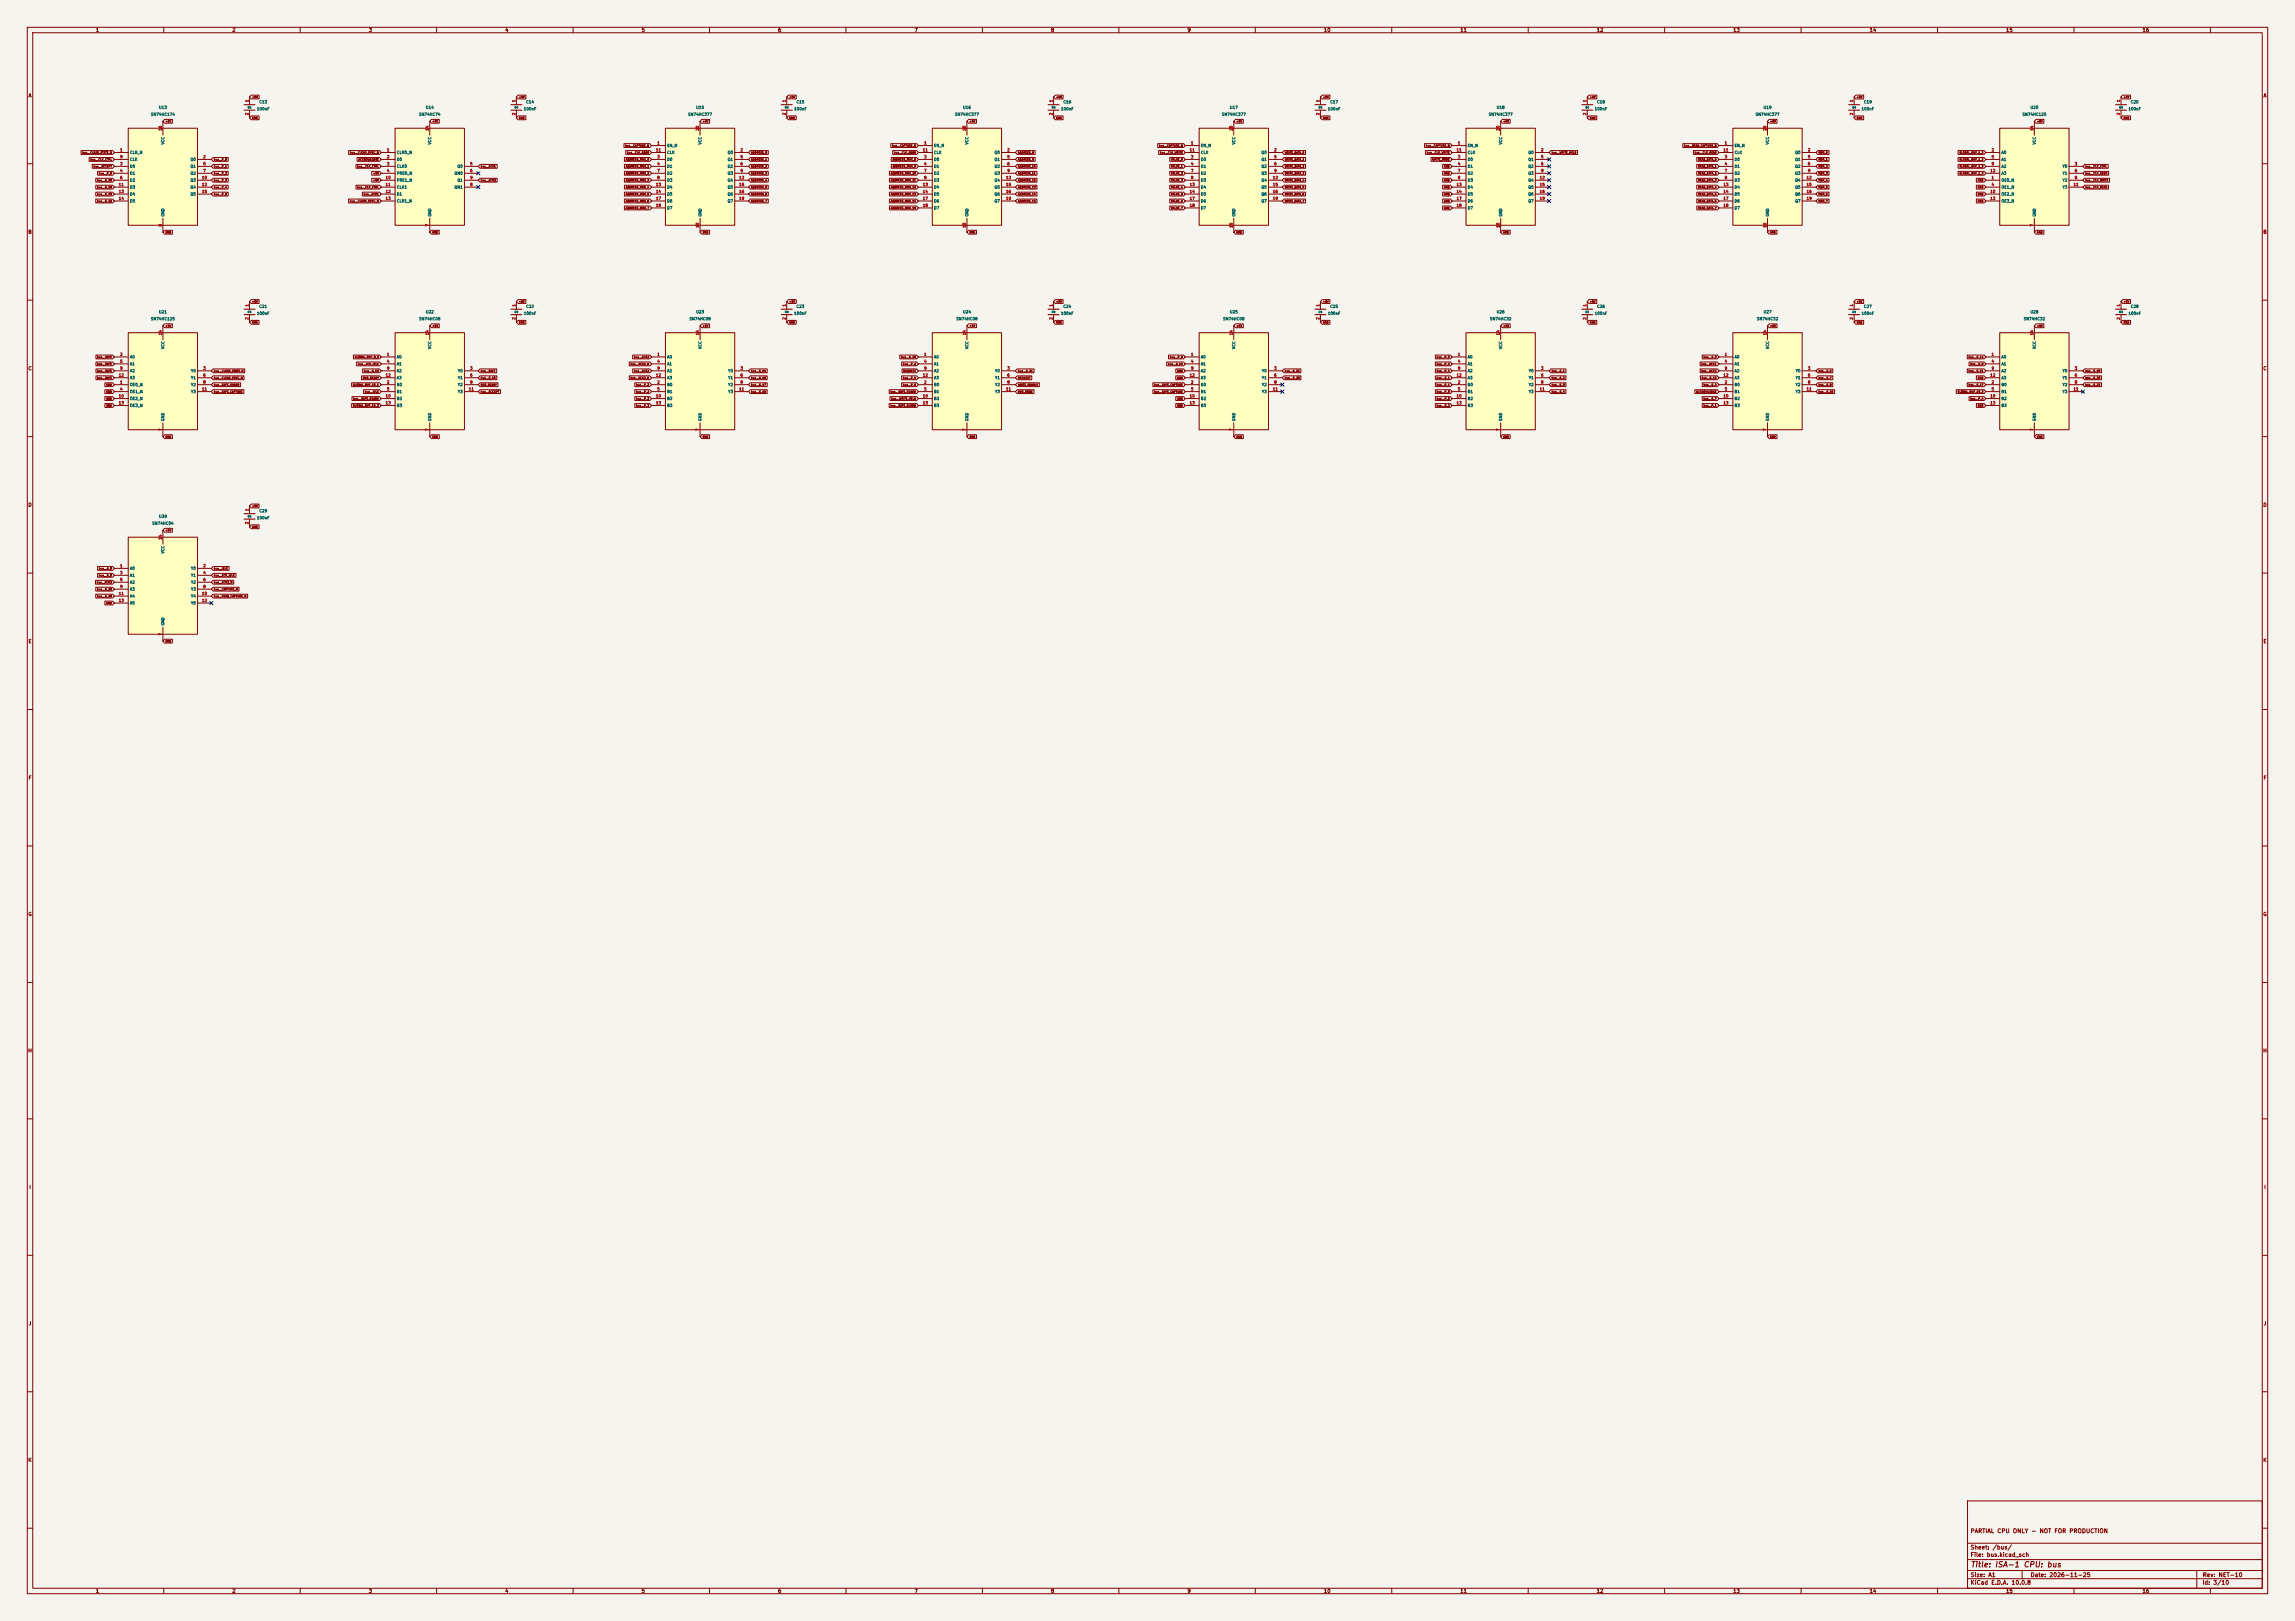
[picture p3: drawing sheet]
<svg xmlns="http://www.w3.org/2000/svg" width="841mm" height="594mm" viewBox="0 0 841 594" stroke-linecap="round" stroke-linejoin="round" font-family="sans-serif">
<defs><g id="words">
<text font-size="2" fill="#840000" x="722" y="574.8">Title: ISA-1 CPU: bus</text>
<g font-size="1.5" fill="#840000">
<text x="721.9" y="562.1">PARTIAL CPU ONLY - NOT FOR PRODUCTION</text>
<text x="721.9" y="568.1">Sheet: /bus/</text>
<text x="721.9" y="570.8">File: bus.kicad_sch</text>
<text x="721.9" y="581">KiCad E.D.A. 10.0.8</text>
<text x="721.9" y="578.2">Size: A1</text>
<text x="743.9" y="578.2">Date: 2026-11-25</text>
<text x="806.9" y="581">Id: 3/10</text>
<text x="807" y="578.2">Rev: NET-10</text>
</g>
<g font-size="1.3" fill="#840000">
<text x="35" y="12">1</text>
<text x="85" y="12">2</text>
<text x="135" y="12">3</text>
<text x="185" y="12">4</text>
<text x="235" y="12">5</text>
<text x="285" y="12">6</text>
<text x="335" y="12">7</text>
<text x="385" y="12">8</text>
<text x="435" y="12">9</text>
<text x="485" y="12">10</text>
<text x="535" y="12">11</text>
<text x="585" y="12">12</text>
<text x="635" y="12">13</text>
<text x="685" y="12">14</text>
<text x="735" y="12">15</text>
<text x="785" y="12">16</text>
<text x="10.3" y="36">A</text>
<text x="829.3" y="36">A</text>
<text x="10.2" y="86">B</text>
<text x="829.2" y="86">B</text>
<text x="10.2" y="136">C</text>
<text x="829.2" y="136">C</text>
<text x="10.2" y="186">D</text>
<text x="829.2" y="186">D</text>
<text x="10.3" y="236">E</text>
<text x="829.3" y="236">E</text>
<text x="10.3" y="286">F</text>
<text x="829.3" y="286">F</text>
<text x="10.2" y="336">G</text>
<text x="829.2" y="336">G</text>
<text x="10.2" y="386">H</text>
<text x="829.2" y="386">H</text>
<text x="10.6" y="436">I</text>
<text x="829.6" y="436">I</text>
<text x="10.4" y="486">J</text>
<text x="829.4" y="486">J</text>
<text x="10.2" y="536">K</text>
<text x="829.2" y="536">K</text>
<text x="35" y="584">1</text>
<text x="85" y="584">2</text>
<text x="135" y="584">3</text>
<text x="185" y="584">4</text>
<text x="235" y="584">5</text>
<text x="285" y="584">6</text>
<text x="335" y="584">7</text>
<text x="385" y="584">8</text>
<text x="435" y="584">9</text>
<text x="485" y="584">10</text>
<text x="535" y="584">11</text>
<text x="585" y="584">12</text>
<text x="635" y="584">13</text>
<text x="685" y="584">14</text>
<text x="735" y="584">15</text>
<text x="785" y="584">16</text>
</g>
<g font-size="1" fill="#006464">
<text x="58.1" y="40.1">U13</text>
<text x="92.2" y="40" transform="rotate(-90 92.2 40)">1</text>
<text x="92.2" y="39.9" transform="rotate(-90 92.2 39.9)">2</text>
<text x="94" y="40.7">100nF</text>
<text x="94.9" y="38.1">C13</text>
<text x="155.9" y="40.1">U14</text>
<text x="190" y="40" transform="rotate(-90 190 40)">1</text>
<text x="190" y="39.9" transform="rotate(-90 190 39.9)">2</text>
<text x="191.8" y="40.7">100nF</text>
<text x="192.7" y="38.1">C14</text>
<text x="255" y="40.1">U15</text>
<text x="289" y="40" transform="rotate(-90 289 40)">1</text>
<text x="289" y="39.9" transform="rotate(-90 289 39.9)">2</text>
<text x="290.9" y="40.7">100nF</text>
<text x="291.7" y="38.1">C15</text>
<text x="352.8" y="40.1">U16</text>
<text x="386.8" y="40" transform="rotate(-90 386.8 40)">1</text>
<text x="386.8" y="39.9" transform="rotate(-90 386.8 39.9)">2</text>
<text x="388.7" y="40.7">100nF</text>
<text x="389.5" y="38.1">C16</text>
<text x="450.5" y="40.1">U17</text>
<text x="484.6" y="40" transform="rotate(-90 484.6 40)">1</text>
<text x="484.6" y="39.9" transform="rotate(-90 484.6 39.9)">2</text>
<text x="486.5" y="40.7">100nF</text>
<text x="487.3" y="38.1">C17</text>
<text x="548.3" y="40.1">U18</text>
<text x="582.4" y="40" transform="rotate(-90 582.4 40)">1</text>
<text x="582.4" y="39.9" transform="rotate(-90 582.4 39.9)">2</text>
<text x="584.3" y="40.7">100nF</text>
<text x="585.1" y="38.1">C18</text>
<text x="646.1" y="40.1">U19</text>
<text x="680.2" y="40" transform="rotate(-90 680.2 40)">1</text>
<text x="680.2" y="39.9" transform="rotate(-90 680.2 39.9)">2</text>
<text x="682" y="40.7">100nF</text>
<text x="682.9" y="38.1">C19</text>
<text x="743.9" y="40.1">U20</text>
<text x="778" y="40" transform="rotate(-90 778 40)">1</text>
<text x="778" y="39.9" transform="rotate(-90 778 39.9)">2</text>
<text x="779.8" y="40.7">100nF</text>
<text x="780.7" y="38.1">C20</text>
<text x="55.2" y="42.7">SN74HC174</text>
<text x="153.5" y="42.7">SN74HC74</text>
<text x="252" y="42.7">SN74HC377</text>
<text x="349.8" y="42.7">SN74HC377</text>
<text x="447.6" y="42.7">SN74HC377</text>
<text x="545.4" y="42.7">SN74HC377</text>
<text x="643.2" y="42.7">SN74HC377</text>
<text x="741" y="42.7">SN74HC125</text>
<text x="60.4" y="53.1" transform="rotate(-90 60.4 53.1)">VCC</text>
<text x="158.2" y="53.1" transform="rotate(-90 158.2 53.1)">VCC</text>
<text x="257.3" y="53.1" transform="rotate(-90 257.3 53.1)">VCC</text>
<text x="355.1" y="53.1" transform="rotate(-90 355.1 53.1)">VCC</text>
<text x="452.9" y="53.1" transform="rotate(-90 452.9 53.1)">VCC</text>
<text x="550.7" y="53.1" transform="rotate(-90 550.7 53.1)">VCC</text>
<text x="648.5" y="53.1" transform="rotate(-90 648.5 53.1)">VCC</text>
<text x="746.2" y="53.1" transform="rotate(-90 746.2 53.1)">VCC</text>
<text x="47.5" y="56.6">CLR_N</text>
<text x="47.5" y="59.2">CLK</text>
<text x="69.7" y="59.2">Q0</text>
<text x="145.3" y="56.6">CLR0_N</text>
<text x="145.3" y="59.2">D0</text>
<text x="244.3" y="54.1">EN_N</text>
<text x="244.3" y="59.2">D0</text>
<text x="244.3" y="56.6">CLK</text>
<text x="266.5" y="56.6">Q0</text>
<text x="266.5" y="59.2">Q1</text>
<text x="342.1" y="54.1">EN_N</text>
<text x="342.1" y="59.2">D0</text>
<text x="342.1" y="56.6">CLK</text>
<text x="364.3" y="56.6">Q0</text>
<text x="364.3" y="59.2">Q1</text>
<text x="439.9" y="54.1">EN_N</text>
<text x="439.9" y="59.2">D0</text>
<text x="439.9" y="56.6">CLK</text>
<text x="462.1" y="56.6">Q0</text>
<text x="462.1" y="59.2">Q1</text>
<text x="537.7" y="54.1">EN_N</text>
<text x="537.7" y="59.2">D0</text>
<text x="537.7" y="56.6">CLK</text>
<text x="559.9" y="56.6">Q0</text>
<text x="559.9" y="59.2">Q1</text>
<text x="635.5" y="54.1">EN_N</text>
<text x="635.5" y="59.2">D0</text>
<text x="635.5" y="56.6">CLK</text>
<text x="657.7" y="56.6">Q0</text>
<text x="657.7" y="59.2">Q1</text>
<text x="733.3" y="56.6">A0</text>
<text x="733.3" y="59.2">A1</text>
<text x="47.5" y="61.7">D0</text>
<text x="47.5" y="64.3">D1</text>
<text x="69.7" y="61.7">Q1</text>
<text x="69.7" y="64.3">Q2</text>
<text x="145.3" y="61.7">CLK0</text>
<text x="145.3" y="64.3">PRE0_N</text>
<text x="166.4" y="64.3">QN0</text>
<text x="167.5" y="61.7">Q0</text>
<text x="244.3" y="61.7">D1</text>
<text x="244.3" y="64.3">D2</text>
<text x="266.5" y="61.7">Q2</text>
<text x="266.5" y="64.3">Q3</text>
<text x="342.1" y="61.7">D1</text>
<text x="342.1" y="64.3">D2</text>
<text x="364.3" y="61.7">Q2</text>
<text x="364.3" y="64.3">Q3</text>
<text x="439.9" y="61.7">D1</text>
<text x="439.9" y="64.3">D2</text>
<text x="462.1" y="61.7">Q2</text>
<text x="462.1" y="64.3">Q3</text>
<text x="537.7" y="61.7">D1</text>
<text x="537.7" y="64.3">D2</text>
<text x="559.9" y="61.7">Q2</text>
<text x="559.9" y="64.3">Q3</text>
<text x="635.5" y="61.7">D1</text>
<text x="635.5" y="64.3">D2</text>
<text x="657.7" y="61.7">Q2</text>
<text x="657.7" y="64.3">Q3</text>
<text x="733.3" y="61.7">A2</text>
<text x="733.3" y="64.3">A3</text>
<text x="755.7" y="61.7">Y0</text>
<text x="755.7" y="64.3">Y1</text>
<text x="47.5" y="66.8">D2</text>
<text x="47.5" y="69.3">D3</text>
<text x="47.5" y="71.9">D4</text>
<text x="69.7" y="66.8">Q3</text>
<text x="69.7" y="69.3">Q4</text>
<text x="69.7" y="71.9">Q5</text>
<text x="145.3" y="66.8">PRE1_N</text>
<text x="145.3" y="69.3">CLK1</text>
<text x="145.3" y="71.9">D1</text>
<text x="166.4" y="69.3">QN1</text>
<text x="167.5" y="66.8">Q1</text>
<text x="244.3" y="66.8">D3</text>
<text x="244.3" y="69.3">D4</text>
<text x="244.3" y="71.9">D5</text>
<text x="266.5" y="66.8">Q4</text>
<text x="266.5" y="69.3">Q5</text>
<text x="266.5" y="71.9">Q6</text>
<text x="342.1" y="66.8">D3</text>
<text x="342.1" y="69.3">D4</text>
<text x="342.1" y="71.9">D5</text>
<text x="364.3" y="66.8">Q4</text>
<text x="364.3" y="69.3">Q5</text>
<text x="364.3" y="71.9">Q6</text>
<text x="439.9" y="66.8">D3</text>
<text x="439.9" y="69.3">D4</text>
<text x="439.9" y="71.9">D5</text>
<text x="462.1" y="66.8">Q4</text>
<text x="462.1" y="69.3">Q5</text>
<text x="462.1" y="71.9">Q6</text>
<text x="537.7" y="66.8">D3</text>
<text x="537.7" y="69.3">D4</text>
<text x="537.7" y="71.9">D5</text>
<text x="559.9" y="66.8">Q4</text>
<text x="559.9" y="69.3">Q5</text>
<text x="559.9" y="71.9">Q6</text>
<text x="635.5" y="66.8">D3</text>
<text x="635.5" y="69.3">D4</text>
<text x="635.5" y="71.9">D5</text>
<text x="657.7" y="66.8">Q4</text>
<text x="657.7" y="69.3">Q5</text>
<text x="657.7" y="71.9">Q6</text>
<text x="733.3" y="66.8">OE0_N</text>
<text x="733.3" y="69.3">OE1_N</text>
<text x="733.3" y="71.9">OE2_N</text>
<text x="755.7" y="66.8">Y2</text>
<text x="755.7" y="69.3">Y3</text>
<text x="47.5" y="74.4">D5</text>
<text x="145.3" y="74.4">CLR1_N</text>
<text x="244.3" y="74.4">D6</text>
<text x="244.3" y="77">D7</text>
<text x="266.5" y="74.4">Q7</text>
<text x="342.1" y="74.4">D6</text>
<text x="342.1" y="77">D7</text>
<text x="364.3" y="74.4">Q7</text>
<text x="439.9" y="74.4">D6</text>
<text x="439.9" y="77">D7</text>
<text x="462.1" y="74.4">Q7</text>
<text x="537.7" y="74.4">D6</text>
<text x="537.7" y="77">D7</text>
<text x="559.9" y="74.4">Q7</text>
<text x="635.5" y="74.4">D6</text>
<text x="635.5" y="77">D7</text>
<text x="657.7" y="74.4">Q7</text>
<text x="733.3" y="74.4">OE3_N</text>
<text x="60.4" y="79.5" transform="rotate(-90 60.4 79.5)">GND</text>
<text x="158.2" y="79.5" transform="rotate(-90 158.2 79.5)">GND</text>
<text x="257.3" y="79.5" transform="rotate(-90 257.3 79.5)">GND</text>
<text x="355.1" y="79.5" transform="rotate(-90 355.1 79.5)">GND</text>
<text x="452.9" y="79.5" transform="rotate(-90 452.9 79.5)">GND</text>
<text x="550.7" y="79.5" transform="rotate(-90 550.7 79.5)">GND</text>
<text x="648.5" y="79.5" transform="rotate(-90 648.5 79.5)">GND</text>
<text x="746.2" y="79.5" transform="rotate(-90 746.2 79.5)">GND</text>
<text x="94.9" y="113.1">C21</text>
<text x="192.7" y="113.1">C22</text>
<text x="291.7" y="113.1">C23</text>
<text x="389.5" y="113.1">C24</text>
<text x="487.3" y="113.1">C25</text>
<text x="585.1" y="113.1">C26</text>
<text x="682.9" y="113.1">C27</text>
<text x="780.7" y="113.1">C28</text>
<text x="55.2" y="117.6">SN74HC125</text>
<text x="58.1" y="115.1">U21</text>
<text x="92.2" y="115" transform="rotate(-90 92.2 115)">1</text>
<text x="92.2" y="114.8" transform="rotate(-90 92.2 114.8)">2</text>
<text x="94" y="115.6">100nF</text>
<text x="153.5" y="117.6">SN74HC08</text>
<text x="155.9" y="115.1">U22</text>
<text x="190" y="115" transform="rotate(-90 190 115)">1</text>
<text x="190" y="114.8" transform="rotate(-90 190 114.8)">2</text>
<text x="191.8" y="115.6">100nF</text>
<text x="252.5" y="117.6">SN74HC08</text>
<text x="255" y="115.1">U23</text>
<text x="289" y="115" transform="rotate(-90 289 115)">1</text>
<text x="289" y="114.8" transform="rotate(-90 289 114.8)">2</text>
<text x="290.9" y="115.6">100nF</text>
<text x="350.3" y="117.6">SN74HC08</text>
<text x="352.8" y="115.1">U24</text>
<text x="386.8" y="115" transform="rotate(-90 386.8 115)">1</text>
<text x="386.8" y="114.8" transform="rotate(-90 386.8 114.8)">2</text>
<text x="388.7" y="115.6">100nF</text>
<text x="448.1" y="117.6">SN74HC08</text>
<text x="450.5" y="115.1">U25</text>
<text x="484.6" y="115" transform="rotate(-90 484.6 115)">1</text>
<text x="484.6" y="114.8" transform="rotate(-90 484.6 114.8)">2</text>
<text x="486.5" y="115.6">100nF</text>
<text x="545.9" y="117.6">SN74HC32</text>
<text x="548.3" y="115.1">U26</text>
<text x="582.4" y="115" transform="rotate(-90 582.4 115)">1</text>
<text x="582.4" y="114.8" transform="rotate(-90 582.4 114.8)">2</text>
<text x="584.3" y="115.6">100nF</text>
<text x="643.7" y="117.6">SN74HC32</text>
<text x="646.1" y="115.1">U27</text>
<text x="680.2" y="115" transform="rotate(-90 680.2 115)">1</text>
<text x="680.2" y="114.8" transform="rotate(-90 680.2 114.8)">2</text>
<text x="682" y="115.6">100nF</text>
<text x="741.5" y="117.6">SN74HC32</text>
<text x="743.9" y="115.1">U28</text>
<text x="778" y="115" transform="rotate(-90 778 115)">1</text>
<text x="778" y="114.8" transform="rotate(-90 778 114.8)">2</text>
<text x="779.8" y="115.6">100nF</text>
<text x="47.5" y="131.6">A0</text>
<text x="60.4" y="128" transform="rotate(-90 60.4 128)">VCC</text>
<text x="145.3" y="131.6">A0</text>
<text x="158.2" y="128" transform="rotate(-90 158.2 128)">VCC</text>
<text x="244.3" y="131.6">A0</text>
<text x="257.3" y="128" transform="rotate(-90 257.3 128)">VCC</text>
<text x="342.1" y="131.6">A0</text>
<text x="355.1" y="128" transform="rotate(-90 355.1 128)">VCC</text>
<text x="439.9" y="131.6">A0</text>
<text x="452.9" y="128" transform="rotate(-90 452.9 128)">VCC</text>
<text x="537.7" y="131.6">A0</text>
<text x="550.7" y="128" transform="rotate(-90 550.7 128)">VCC</text>
<text x="635.5" y="131.6">A0</text>
<text x="648.5" y="128" transform="rotate(-90 648.5 128)">VCC</text>
<text x="733.3" y="131.6">A0</text>
<text x="746.2" y="128" transform="rotate(-90 746.2 128)">VCC</text>
<text x="47.5" y="134.1">A1</text>
<text x="47.5" y="136.6">A2</text>
<text x="69.9" y="136.6">Y0</text>
<text x="145.3" y="134.1">A1</text>
<text x="145.3" y="136.6">A2</text>
<text x="167.7" y="136.6">Y0</text>
<text x="244.3" y="134.1">A1</text>
<text x="244.3" y="136.6">A2</text>
<text x="266.7" y="136.6">Y0</text>
<text x="342.1" y="134.1">A1</text>
<text x="342.1" y="136.6">A2</text>
<text x="364.5" y="136.6">Y0</text>
<text x="439.9" y="134.1">A1</text>
<text x="439.9" y="136.6">A2</text>
<text x="462.3" y="136.6">Y0</text>
<text x="537.7" y="134.1">A1</text>
<text x="537.7" y="136.6">A2</text>
<text x="560.1" y="136.6">Y0</text>
<text x="635.5" y="134.1">A1</text>
<text x="635.5" y="136.6">A2</text>
<text x="657.9" y="136.6">Y0</text>
<text x="733.3" y="134.1">A1</text>
<text x="733.3" y="136.6">A2</text>
<text x="755.7" y="136.6">Y0</text>
<text x="47.5" y="141.7">OE0_N</text>
<text x="47.5" y="139.2">A3</text>
<text x="69.9" y="139.2">Y1</text>
<text x="69.9" y="141.7">Y2</text>
<text x="145.3" y="141.7">B0</text>
<text x="145.3" y="139.2">A3</text>
<text x="167.7" y="139.2">Y1</text>
<text x="167.7" y="141.7">Y2</text>
<text x="244.3" y="141.7">B0</text>
<text x="244.3" y="139.2">A3</text>
<text x="266.7" y="139.2">Y1</text>
<text x="266.7" y="141.7">Y2</text>
<text x="342.1" y="141.7">B0</text>
<text x="342.1" y="139.2">A3</text>
<text x="364.5" y="139.2">Y1</text>
<text x="364.5" y="141.7">Y2</text>
<text x="439.9" y="141.7">B0</text>
<text x="439.9" y="139.2">A3</text>
<text x="462.3" y="139.2">Y1</text>
<text x="462.3" y="141.7">Y2</text>
<text x="537.7" y="141.7">B0</text>
<text x="537.7" y="139.2">A3</text>
<text x="560.1" y="139.2">Y1</text>
<text x="560.1" y="141.7">Y2</text>
<text x="635.5" y="141.7">B0</text>
<text x="635.5" y="139.2">A3</text>
<text x="657.9" y="139.2">Y1</text>
<text x="657.9" y="141.7">Y2</text>
<text x="733.3" y="141.7">B0</text>
<text x="733.3" y="139.2">A3</text>
<text x="755.7" y="139.2">Y1</text>
<text x="755.7" y="141.7">Y2</text>
<text x="47.5" y="144.3">OE1_N</text>
<text x="47.5" y="146.8">OE2_N</text>
<text x="47.5" y="149.3">OE3_N</text>
<text x="69.9" y="144.3">Y3</text>
<text x="145.3" y="144.3">B1</text>
<text x="145.3" y="146.8">B2</text>
<text x="145.3" y="149.3">B3</text>
<text x="167.7" y="144.3">Y3</text>
<text x="244.3" y="144.3">B1</text>
<text x="244.3" y="146.8">B2</text>
<text x="244.3" y="149.3">B3</text>
<text x="266.7" y="144.3">Y3</text>
<text x="342.1" y="144.3">B1</text>
<text x="342.1" y="146.8">B2</text>
<text x="342.1" y="149.3">B3</text>
<text x="364.5" y="144.3">Y3</text>
<text x="439.9" y="144.3">B1</text>
<text x="439.9" y="146.8">B2</text>
<text x="439.9" y="149.3">B3</text>
<text x="462.3" y="144.3">Y3</text>
<text x="537.7" y="144.3">B1</text>
<text x="537.7" y="146.8">B2</text>
<text x="537.7" y="149.3">B3</text>
<text x="560.1" y="144.3">Y3</text>
<text x="635.5" y="144.3">B1</text>
<text x="635.5" y="146.8">B2</text>
<text x="635.5" y="149.3">B3</text>
<text x="657.9" y="144.3">Y3</text>
<text x="733.3" y="144.3">B1</text>
<text x="733.3" y="146.8">B2</text>
<text x="733.3" y="149.3">B3</text>
<text x="755.7" y="144.3">Y3</text>
<text x="60.4" y="154.4" transform="rotate(-90 60.4 154.4)">GND</text>
<text x="158.2" y="154.4" transform="rotate(-90 158.2 154.4)">GND</text>
<text x="257.3" y="154.4" transform="rotate(-90 257.3 154.4)">GND</text>
<text x="355.1" y="154.4" transform="rotate(-90 355.1 154.4)">GND</text>
<text x="452.9" y="154.4" transform="rotate(-90 452.9 154.4)">GND</text>
<text x="550.7" y="154.4" transform="rotate(-90 550.7 154.4)">GND</text>
<text x="648.5" y="154.4" transform="rotate(-90 648.5 154.4)">GND</text>
<text x="746.2" y="154.4" transform="rotate(-90 746.2 154.4)">GND</text>
<text x="58.1" y="190">U29</text>
<text x="92.2" y="189.9" transform="rotate(-90 92.2 189.9)">1</text>
<text x="92.2" y="189.7" transform="rotate(-90 92.2 189.7)">2</text>
<text x="94" y="190.5">100nF</text>
<text x="94.9" y="188">C29</text>
<text x="55.7" y="192.5">SN74HC04</text>
<text x="60.4" y="203" transform="rotate(-90 60.4 203)">VCC</text>
<text x="47.5" y="209">A0</text>
<text x="69.9" y="209">Y0</text>
<text x="47.5" y="211.6">A1</text>
<text x="47.5" y="214.1">A2</text>
<text x="69.9" y="211.6">Y1</text>
<text x="69.9" y="214.1">Y2</text>
<text x="47.5" y="216.7">A3</text>
<text x="47.5" y="219.2">A4</text>
<text x="47.5" y="221.7">A5</text>
<text x="69.9" y="216.7">Y3</text>
<text x="69.9" y="219.2">Y4</text>
<text x="69.9" y="221.7">Y5</text>
<text x="60.4" y="229.4" transform="rotate(-90 60.4 229.4)">GND</text>
</g>
<g font-size="1" fill="#a90000">
<text x="91.3" y="37.5" transform="rotate(-90 91.3 37.5)">1</text>
<text x="189" y="37.5" transform="rotate(-90 189 37.5)">1</text>
<text x="288.1" y="37.5" transform="rotate(-90 288.1 37.5)">1</text>
<text x="385.9" y="37.5" transform="rotate(-90 385.9 37.5)">1</text>
<text x="483.7" y="37.5" transform="rotate(-90 483.7 37.5)">1</text>
<text x="581.5" y="37.5" transform="rotate(-90 581.5 37.5)">1</text>
<text x="679.3" y="37.5" transform="rotate(-90 679.3 37.5)">1</text>
<text x="777.1" y="37.5" transform="rotate(-90 777.1 37.5)">1</text>
<text x="91.3" y="42.4" transform="rotate(-90 91.3 42.4)">2</text>
<text x="189" y="42.4" transform="rotate(-90 189 42.4)">2</text>
<text x="288.1" y="42.4" transform="rotate(-90 288.1 42.4)">2</text>
<text x="385.9" y="42.4" transform="rotate(-90 385.9 42.4)">2</text>
<text x="483.7" y="42.4" transform="rotate(-90 483.7 42.4)">2</text>
<text x="581.5" y="42.4" transform="rotate(-90 581.5 42.4)">2</text>
<text x="679.3" y="42.4" transform="rotate(-90 679.3 42.4)">2</text>
<text x="777.1" y="42.4" transform="rotate(-90 777.1 42.4)">2</text>
<text x="59.5" y="48" transform="rotate(-90 59.5 48)">16</text>
<text x="157.3" y="48" transform="rotate(-90 157.3 48)">14</text>
<text x="240.7" y="53.2">1</text>
<text x="256.4" y="48" transform="rotate(-90 256.4 48)">20</text>
<text x="338.5" y="53.2">1</text>
<text x="354.1" y="48" transform="rotate(-90 354.1 48)">20</text>
<text x="436.3" y="53.2">1</text>
<text x="451.9" y="48" transform="rotate(-90 451.9 48)">20</text>
<text x="534.1" y="53.2">1</text>
<text x="549.7" y="48" transform="rotate(-90 549.7 48)">20</text>
<text x="631.9" y="53.2">1</text>
<text x="647.5" y="48" transform="rotate(-90 647.5 48)">20</text>
<text x="745.3" y="48" transform="rotate(-90 745.3 48)">14</text>
<text x="43.9" y="55.7">1</text>
<text x="43.9" y="58.2">9</text>
<text x="74.4" y="58.2">2</text>
<text x="141.7" y="55.7">1</text>
<text x="141.7" y="58.2">2</text>
<text x="240.2" y="55.7">11</text>
<text x="240.7" y="58.2">3</text>
<text x="271.2" y="55.7">2</text>
<text x="271.2" y="58.2">5</text>
<text x="338" y="55.7">11</text>
<text x="338.5" y="58.2">3</text>
<text x="369" y="55.7">2</text>
<text x="369" y="58.2">5</text>
<text x="435.8" y="55.7">11</text>
<text x="436.3" y="58.2">3</text>
<text x="466.8" y="55.7">2</text>
<text x="466.8" y="58.2">5</text>
<text x="533.6" y="55.7">11</text>
<text x="534.1" y="58.2">3</text>
<text x="564.6" y="55.7">2</text>
<text x="564.6" y="58.2">5</text>
<text x="631.4" y="55.7">11</text>
<text x="631.9" y="58.2">3</text>
<text x="662.4" y="55.7">2</text>
<text x="662.4" y="58.2">5</text>
<text x="729.7" y="55.7">2</text>
<text x="729.7" y="58.2">5</text>
<text x="43.9" y="60.8">3</text>
<text x="43.9" y="63.3">4</text>
<text x="43.9" y="65.9">6</text>
<text x="73.9" y="65.9">10</text>
<text x="74.4" y="60.8">5</text>
<text x="74.4" y="63.3">7</text>
<text x="141.2" y="65.9">10</text>
<text x="141.7" y="60.8">3</text>
<text x="141.7" y="63.3">4</text>
<text x="172.1" y="60.8">5</text>
<text x="172.1" y="63.3">6</text>
<text x="172.1" y="65.9">9</text>
<text x="240.7" y="60.8">4</text>
<text x="240.7" y="63.3">7</text>
<text x="240.7" y="65.9">8</text>
<text x="270.7" y="65.9">12</text>
<text x="271.2" y="60.8">6</text>
<text x="271.2" y="63.3">9</text>
<text x="338.5" y="60.8">4</text>
<text x="338.5" y="63.3">7</text>
<text x="338.5" y="65.9">8</text>
<text x="368.5" y="65.9">12</text>
<text x="369" y="60.8">6</text>
<text x="369" y="63.3">9</text>
<text x="436.3" y="60.8">4</text>
<text x="436.3" y="63.3">7</text>
<text x="436.3" y="65.9">8</text>
<text x="466.3" y="65.9">12</text>
<text x="466.8" y="60.8">6</text>
<text x="466.8" y="63.3">9</text>
<text x="534.1" y="60.8">4</text>
<text x="534.1" y="63.3">7</text>
<text x="534.1" y="65.9">8</text>
<text x="564.1" y="65.9">12</text>
<text x="564.6" y="60.8">6</text>
<text x="564.6" y="63.3">9</text>
<text x="631.9" y="60.8">4</text>
<text x="631.9" y="63.3">7</text>
<text x="631.9" y="65.9">8</text>
<text x="661.9" y="65.9">12</text>
<text x="662.4" y="60.8">6</text>
<text x="662.4" y="63.3">9</text>
<text x="729.2" y="63.3">12</text>
<text x="729.7" y="65.9">1</text>
<text x="729.7" y="60.8">9</text>
<text x="760.2" y="60.8">3</text>
<text x="760.2" y="63.3">6</text>
<text x="760.2" y="65.9">8</text>
<text x="43.4" y="68.4">11</text>
<text x="43.4" y="70.9">13</text>
<text x="73.9" y="68.4">12</text>
<text x="73.9" y="70.9">15</text>
<text x="141.2" y="68.4">11</text>
<text x="141.2" y="70.9">12</text>
<text x="172.1" y="68.4">8</text>
<text x="240.2" y="68.4">13</text>
<text x="240.2" y="70.9">14</text>
<text x="270.7" y="68.4">15</text>
<text x="270.7" y="70.9">16</text>
<text x="338" y="68.4">13</text>
<text x="338" y="70.9">14</text>
<text x="368.5" y="68.4">15</text>
<text x="368.5" y="70.9">16</text>
<text x="435.8" y="68.4">13</text>
<text x="435.8" y="70.9">14</text>
<text x="466.3" y="68.4">15</text>
<text x="466.3" y="70.9">16</text>
<text x="533.6" y="68.4">13</text>
<text x="533.6" y="70.9">14</text>
<text x="564.1" y="68.4">15</text>
<text x="564.1" y="70.9">16</text>
<text x="631.4" y="68.4">13</text>
<text x="631.4" y="70.9">14</text>
<text x="661.9" y="68.4">15</text>
<text x="661.9" y="70.9">16</text>
<text x="729.2" y="70.9">10</text>
<text x="729.7" y="68.4">4</text>
<text x="759.7" y="68.4">11</text>
<text x="43.4" y="73.5">14</text>
<text x="141.2" y="73.5">13</text>
<text x="240.2" y="73.5">17</text>
<text x="240.2" y="76">18</text>
<text x="270.7" y="73.5">19</text>
<text x="338" y="73.5">17</text>
<text x="338" y="76">18</text>
<text x="368.5" y="73.5">19</text>
<text x="435.8" y="73.5">17</text>
<text x="435.8" y="76">18</text>
<text x="466.3" y="73.5">19</text>
<text x="533.6" y="73.5">17</text>
<text x="533.6" y="76">18</text>
<text x="564.1" y="73.5">19</text>
<text x="631.4" y="73.5">17</text>
<text x="631.4" y="76">18</text>
<text x="661.9" y="73.5">19</text>
<text x="729.2" y="73.5">13</text>
<text x="59.5" y="83.1" transform="rotate(-90 59.5 83.1)">8</text>
<text x="157.3" y="83.1" transform="rotate(-90 157.3 83.1)">7</text>
<text x="256.4" y="83.6" transform="rotate(-90 256.4 83.6)">10</text>
<text x="354.1" y="83.6" transform="rotate(-90 354.1 83.6)">10</text>
<text x="451.9" y="83.6" transform="rotate(-90 451.9 83.6)">10</text>
<text x="549.7" y="83.6" transform="rotate(-90 549.7 83.6)">10</text>
<text x="647.5" y="83.6" transform="rotate(-90 647.5 83.6)">10</text>
<text x="745.3" y="83.1" transform="rotate(-90 745.3 83.1)">7</text>
<text x="91.3" y="112.5" transform="rotate(-90 91.3 112.5)">1</text>
<text x="189" y="112.5" transform="rotate(-90 189 112.5)">1</text>
<text x="288.1" y="112.5" transform="rotate(-90 288.1 112.5)">1</text>
<text x="385.9" y="112.5" transform="rotate(-90 385.9 112.5)">1</text>
<text x="483.7" y="112.5" transform="rotate(-90 483.7 112.5)">1</text>
<text x="581.5" y="112.5" transform="rotate(-90 581.5 112.5)">1</text>
<text x="679.3" y="112.5" transform="rotate(-90 679.3 112.5)">1</text>
<text x="777.1" y="112.5" transform="rotate(-90 777.1 112.5)">1</text>
<text x="91.3" y="117.3" transform="rotate(-90 91.3 117.3)">2</text>
<text x="189" y="117.3" transform="rotate(-90 189 117.3)">2</text>
<text x="288.1" y="117.3" transform="rotate(-90 288.1 117.3)">2</text>
<text x="385.9" y="117.3" transform="rotate(-90 385.9 117.3)">2</text>
<text x="483.7" y="117.3" transform="rotate(-90 483.7 117.3)">2</text>
<text x="581.5" y="117.3" transform="rotate(-90 581.5 117.3)">2</text>
<text x="679.3" y="117.3" transform="rotate(-90 679.3 117.3)">2</text>
<text x="777.1" y="117.3" transform="rotate(-90 777.1 117.3)">2</text>
<text x="59.5" y="123" transform="rotate(-90 59.5 123)">14</text>
<text x="157.3" y="123" transform="rotate(-90 157.3 123)">14</text>
<text x="256.4" y="123" transform="rotate(-90 256.4 123)">14</text>
<text x="354.1" y="123" transform="rotate(-90 354.1 123)">14</text>
<text x="451.9" y="123" transform="rotate(-90 451.9 123)">14</text>
<text x="549.7" y="123" transform="rotate(-90 549.7 123)">14</text>
<text x="647.5" y="123" transform="rotate(-90 647.5 123)">14</text>
<text x="745.3" y="123" transform="rotate(-90 745.3 123)">14</text>
<text x="43.9" y="130.6">2</text>
<text x="141.7" y="130.6">1</text>
<text x="240.7" y="130.6">1</text>
<text x="338.5" y="130.6">1</text>
<text x="436.3" y="130.6">1</text>
<text x="534.1" y="130.6">1</text>
<text x="631.9" y="130.6">1</text>
<text x="729.7" y="130.6">1</text>
<text x="43.9" y="133.2">5</text>
<text x="43.9" y="135.7">9</text>
<text x="74.4" y="135.7">3</text>
<text x="141.7" y="133.2">4</text>
<text x="141.7" y="135.7">9</text>
<text x="172.1" y="135.7">3</text>
<text x="240.7" y="133.2">4</text>
<text x="240.7" y="135.7">9</text>
<text x="271.2" y="135.7">3</text>
<text x="338.5" y="133.2">4</text>
<text x="338.5" y="135.7">9</text>
<text x="369" y="135.7">3</text>
<text x="436.3" y="133.2">4</text>
<text x="436.3" y="135.7">9</text>
<text x="466.8" y="135.7">3</text>
<text x="534.1" y="133.2">4</text>
<text x="534.1" y="135.7">9</text>
<text x="564.6" y="135.7">3</text>
<text x="631.9" y="133.2">4</text>
<text x="631.9" y="135.7">9</text>
<text x="662.4" y="135.7">3</text>
<text x="729.7" y="133.2">4</text>
<text x="729.7" y="135.7">9</text>
<text x="760.2" y="135.7">3</text>
<text x="43.4" y="138.2">12</text>
<text x="43.9" y="140.8">1</text>
<text x="43.9" y="143.3">4</text>
<text x="73.9" y="143.3">11</text>
<text x="74.4" y="138.2">6</text>
<text x="74.4" y="140.8">8</text>
<text x="141.2" y="138.2">12</text>
<text x="141.7" y="140.8">2</text>
<text x="141.7" y="143.3">5</text>
<text x="171.7" y="143.3">11</text>
<text x="172.1" y="138.2">6</text>
<text x="172.1" y="140.8">8</text>
<text x="240.2" y="138.2">12</text>
<text x="240.7" y="140.8">2</text>
<text x="240.7" y="143.3">5</text>
<text x="270.7" y="143.3">11</text>
<text x="271.2" y="138.2">6</text>
<text x="271.2" y="140.8">8</text>
<text x="338" y="138.2">12</text>
<text x="338.5" y="140.8">2</text>
<text x="338.5" y="143.3">5</text>
<text x="368.5" y="143.3">11</text>
<text x="369" y="138.2">6</text>
<text x="369" y="140.8">8</text>
<text x="435.8" y="138.2">12</text>
<text x="436.3" y="140.8">2</text>
<text x="436.3" y="143.3">5</text>
<text x="466.3" y="143.3">11</text>
<text x="466.8" y="138.2">6</text>
<text x="466.8" y="140.8">8</text>
<text x="533.6" y="138.2">12</text>
<text x="534.1" y="140.8">2</text>
<text x="534.1" y="143.3">5</text>
<text x="564.1" y="143.3">11</text>
<text x="564.6" y="138.2">6</text>
<text x="564.6" y="140.8">8</text>
<text x="631.4" y="138.2">12</text>
<text x="631.9" y="140.8">2</text>
<text x="631.9" y="143.3">5</text>
<text x="661.9" y="143.3">11</text>
<text x="662.4" y="138.2">6</text>
<text x="662.4" y="140.8">8</text>
<text x="729.2" y="138.2">12</text>
<text x="729.7" y="140.8">2</text>
<text x="729.7" y="143.3">5</text>
<text x="759.7" y="143.3">11</text>
<text x="760.2" y="138.2">6</text>
<text x="760.2" y="140.8">8</text>
<text x="43.4" y="145.9">10</text>
<text x="43.4" y="148.4">13</text>
<text x="141.2" y="145.9">10</text>
<text x="141.2" y="148.4">13</text>
<text x="240.2" y="145.9">10</text>
<text x="240.2" y="148.4">13</text>
<text x="338" y="145.9">10</text>
<text x="338" y="148.4">13</text>
<text x="435.8" y="145.9">10</text>
<text x="435.8" y="148.4">13</text>
<text x="533.6" y="145.9">10</text>
<text x="533.6" y="148.4">13</text>
<text x="631.4" y="145.9">10</text>
<text x="631.4" y="148.4">13</text>
<text x="729.2" y="145.9">10</text>
<text x="729.2" y="148.4">13</text>
<text x="59.5" y="158.1" transform="rotate(-90 59.5 158.1)">7</text>
<text x="157.3" y="158.1" transform="rotate(-90 157.3 158.1)">7</text>
<text x="256.4" y="158.1" transform="rotate(-90 256.4 158.1)">7</text>
<text x="354.1" y="158.1" transform="rotate(-90 354.1 158.1)">7</text>
<text x="451.9" y="158.1" transform="rotate(-90 451.9 158.1)">7</text>
<text x="549.7" y="158.1" transform="rotate(-90 549.7 158.1)">7</text>
<text x="647.5" y="158.1" transform="rotate(-90 647.5 158.1)">7</text>
<text x="745.3" y="158.1" transform="rotate(-90 745.3 158.1)">7</text>
<text x="91.3" y="187.4" transform="rotate(-90 91.3 187.4)">1</text>
<text x="59.5" y="197.9" transform="rotate(-90 59.5 197.9)">14</text>
<text x="91.3" y="192.2" transform="rotate(-90 91.3 192.2)">2</text>
<text x="43.9" y="208.1">1</text>
<text x="74.4" y="208.1">2</text>
<text x="43.9" y="210.6">3</text>
<text x="43.9" y="213.2">5</text>
<text x="43.9" y="215.7">9</text>
<text x="74.4" y="210.6">4</text>
<text x="74.4" y="213.2">6</text>
<text x="74.4" y="215.7">8</text>
<text x="43.4" y="218.3">11</text>
<text x="43.4" y="220.8">13</text>
<text x="73.9" y="218.3">10</text>
<text x="73.9" y="220.8">12</text>
<text x="59.5" y="233" transform="rotate(-90 59.5 233)">7</text>
</g>
<g font-size=".7" fill="#840000">
<text x="92.3" y="36.1">+5V</text>
<text x="190" y="36.1">+5V</text>
<text x="289.1" y="36.1">+5V</text>
<text x="386.9" y="36.1">+5V</text>
<text x="484.7" y="36.1">+5V</text>
<text x="582.5" y="36.1">+5V</text>
<text x="680.3" y="36.1">+5V</text>
<text x="778.1" y="36.1">+5V</text>
<text x="60.5" y="45">+5V</text>
<text x="92.3" y="43.8">GND</text>
<text x="158.3" y="45">+5V</text>
<text x="190" y="43.8">GND</text>
<text x="257.4" y="45">+5V</text>
<text x="289.1" y="43.8">GND</text>
<text x="355.1" y="45">+5V</text>
<text x="386.9" y="43.8">GND</text>
<text x="452.9" y="45">+5V</text>
<text x="484.7" y="43.8">GND</text>
<text x="550.7" y="45">+5V</text>
<text x="582.5" y="43.8">GND</text>
<text x="648.5" y="45">+5V</text>
<text x="680.3" y="43.8">GND</text>
<text x="746.3" y="45">+5V</text>
<text x="778.1" y="43.8">GND</text>
<text x="229" y="53.9">bus__CAPTURE_N</text>
<text x="326.8" y="53.9">bus__CAPTURE_N</text>
<text x="424.6" y="53.9">bus__CAPTURE_N</text>
<text x="522.4" y="53.9">bus__CAPTURE_N</text>
<text x="617" y="53.9">bus__READ_CAPTURE_N</text>
<text x="30.1" y="56.5">bus__CLEAR_STATE_N</text>
<text x="33.1" y="59">bus__CLK_CTRL</text>
<text x="78.3" y="59">bus__P_0</text>
<text x="128.1" y="56.5">bus__CLEAR_SYNC_N</text>
<text x="131.2" y="59">ACKNOWLEDGE</text>
<text x="229.2" y="59">ADDRESS_MUX_0</text>
<text x="229.7" y="56.5">bus__CLK_ADDR</text>
<text x="275.1" y="59">ADDRESS_1</text>
<text x="275.1" y="56.5">ADDRESS_0</text>
<text x="327" y="59">ADDRESS_MUX_8</text>
<text x="327.5" y="56.5">bus__CLK_ADDR</text>
<text x="372.9" y="59">ADDRESS_9</text>
<text x="372.9" y="56.5">ADDRESS_8</text>
<text x="425" y="56.5">bus__CLK_WRITE</text>
<text x="429" y="59">VALUE_0</text>
<text x="470.7" y="59">WRITE_DATA_1</text>
<text x="470.7" y="56.5">WRITE_DATA_0</text>
<text x="522.8" y="56.5">bus__CLK_WRITE</text>
<text x="524.8" y="59">WRITE_MODE</text>
<text x="568.5" y="56.5">bus__WRITE_HELD</text>
<text x="620.9" y="56.5">bus__CLK_READ</text>
<text x="622.2" y="59">READ_DATA_0</text>
<text x="666.3" y="56.5">MDR_0</text>
<text x="666.3" y="59">MDR_1</text>
<text x="717.9" y="56.5">GLOBAL_BUF_1_2</text>
<text x="717.9" y="59">GLOBAL_BUF_1_2</text>
<text x="34.2" y="61.5">bus__ACCEPT</text>
<text x="36.2" y="64.1">bus__P_0</text>
<text x="78.3" y="61.5">bus__P_1</text>
<text x="78.3" y="64.1">bus__P_2</text>
<text x="130.8" y="61.5">bus__CLK_CTRL</text>
<text x="136.6" y="64.1">+5V</text>
<text x="176.1" y="61.5">bus__ACK1</text>
<text x="229.2" y="61.5">ADDRESS_MUX_1</text>
<text x="229.2" y="64.1">ADDRESS_MUX_2</text>
<text x="275.1" y="61.5">ADDRESS_2</text>
<text x="275.1" y="64.1">ADDRESS_3</text>
<text x="326.3" y="64.1">ADDRESS_MUX_10</text>
<text x="327" y="61.5">ADDRESS_MUX_9</text>
<text x="372.9" y="64.1">ADDRESS_11</text>
<text x="372.9" y="61.5">ADDRESS_10</text>
<text x="429" y="61.5">VALUE_1</text>
<text x="429" y="64.1">VALUE_2</text>
<text x="470.7" y="64.1">WRITE_DATA_3</text>
<text x="470.7" y="61.5">WRITE_DATA_2</text>
<text x="529" y="64.1">GND</text>
<text x="529" y="61.5">GND</text>
<text x="622.2" y="61.5">READ_DATA_1</text>
<text x="622.2" y="64.1">READ_DATA_2</text>
<text x="666.3" y="61.5">MDR_2</text>
<text x="666.3" y="64.1">MDR_3</text>
<text x="717.9" y="64.1">GLOBAL_BUF_1_3</text>
<text x="717.9" y="61.5">GLOBAL_BUF_1_3</text>
<text x="764.1" y="64.1">bus__CLK_ADDR</text>
<text x="764.1" y="61.5">bus__CLK_CTRL</text>
<text x="35.5" y="71.7">bus__G_19</text>
<text x="35.5" y="69.2">bus__G_18</text>
<text x="35.5" y="66.6">bus__G_16</text>
<text x="78.3" y="71.7">bus__P_5</text>
<text x="78.3" y="69.2">bus__P_4</text>
<text x="78.3" y="66.6">bus__P_3</text>
<text x="130.8" y="69.2">bus__CLK_CTRL</text>
<text x="133.2" y="71.7">bus__ACK1</text>
<text x="136.6" y="66.6">+5V</text>
<text x="176.1" y="66.6">bus__ACK2</text>
<text x="229.2" y="69.2">ADDRESS_MUX_4</text>
<text x="229.2" y="71.7">ADDRESS_MUX_5</text>
<text x="229.2" y="66.6">ADDRESS_MUX_3</text>
<text x="275.1" y="71.7">ADDRESS_6</text>
<text x="275.1" y="69.2">ADDRESS_5</text>
<text x="275.1" y="66.6">ADDRESS_4</text>
<text x="326.3" y="69.2">ADDRESS_MUX_12</text>
<text x="326.3" y="66.6">ADDRESS_MUX_11</text>
<text x="326.3" y="71.7">ADDRESS_MUX_13</text>
<text x="372.9" y="69.2">ADDRESS_13</text>
<text x="372.9" y="71.7">ADDRESS_14</text>
<text x="372.9" y="66.6">ADDRESS_12</text>
<text x="429" y="71.7">VALUE_5</text>
<text x="429" y="69.2">VALUE_4</text>
<text x="429" y="66.6">VALUE_3</text>
<text x="470.7" y="66.6">WRITE_DATA_4</text>
<text x="470.7" y="71.7">WRITE_DATA_6</text>
<text x="470.7" y="69.2">WRITE_DATA_5</text>
<text x="529" y="66.6">GND</text>
<text x="529" y="69.2">GND</text>
<text x="529" y="71.7">GND</text>
<text x="622.2" y="71.7">READ_DATA_5</text>
<text x="622.2" y="69.2">READ_DATA_4</text>
<text x="622.2" y="66.6">READ_DATA_3</text>
<text x="666.3" y="71.7">MDR_6</text>
<text x="666.3" y="69.2">MDR_5</text>
<text x="666.3" y="66.6">MDR_4</text>
<text x="724.6" y="71.7">GND</text>
<text x="724.6" y="69.2">GND</text>
<text x="724.6" y="66.6">GND</text>
<text x="764.1" y="69.2">bus__CLK_READ</text>
<text x="764.1" y="66.6">bus__CLK_WRITE</text>
<text x="35.5" y="74.2">bus__G_22</text>
<text x="128.1" y="74.2">bus__CLEAR_SYNC_N</text>
<text x="229.2" y="76.8">ADDRESS_MUX_7</text>
<text x="229.2" y="74.2">ADDRESS_MUX_6</text>
<text x="275.1" y="74.2">ADDRESS_7</text>
<text x="326.3" y="76.8">ADDRESS_MUX_15</text>
<text x="326.3" y="74.2">ADDRESS_MUX_14</text>
<text x="372.9" y="74.2">ADDRESS_15</text>
<text x="429" y="76.8">VALUE_7</text>
<text x="429" y="74.2">VALUE_6</text>
<text x="470.7" y="74.2">WRITE_DATA_7</text>
<text x="529" y="74.2">GND</text>
<text x="529" y="76.8">GND</text>
<text x="622.2" y="74.2">READ_DATA_6</text>
<text x="622.2" y="76.8">READ_DATA_7</text>
<text x="666.3" y="74.2">MDR_7</text>
<text x="724.6" y="74.2">GND</text>
<text x="60.5" y="85.7">GND</text>
<text x="158.3" y="85.7">GND</text>
<text x="257.4" y="85.7">GND</text>
<text x="355.1" y="85.7">GND</text>
<text x="452.9" y="85.7">GND</text>
<text x="550.7" y="85.7">GND</text>
<text x="648.5" y="85.7">GND</text>
<text x="746.3" y="85.7">GND</text>
<text x="92.3" y="111.1">+5V</text>
<text x="190" y="111.1">+5V</text>
<text x="289.1" y="111.1">+5V</text>
<text x="386.9" y="111.1">+5V</text>
<text x="484.7" y="111.1">+5V</text>
<text x="582.5" y="111.1">+5V</text>
<text x="680.3" y="111.1">+5V</text>
<text x="778.1" y="111.1">+5V</text>
<text x="60.5" y="120">+5V</text>
<text x="92.3" y="118.7">GND</text>
<text x="158.3" y="120">+5V</text>
<text x="190" y="118.7">GND</text>
<text x="257.4" y="120">+5V</text>
<text x="289.1" y="118.7">GND</text>
<text x="355.1" y="120">+5V</text>
<text x="386.9" y="118.7">GND</text>
<text x="452.9" y="120">+5V</text>
<text x="484.7" y="118.7">GND</text>
<text x="550.7" y="120">+5V</text>
<text x="582.5" y="118.7">GND</text>
<text x="648.5" y="120">+5V</text>
<text x="680.3" y="118.7">GND</text>
<text x="746.3" y="120">+5V</text>
<text x="778.1" y="118.7">GND</text>
<text x="35.6" y="131.4">bus__SAFE</text>
<text x="129.9" y="131.4">GLOBAL_BUF_9_3</text>
<text x="232.2" y="131.4">bus__ACK2</text>
<text x="330.1" y="131.4">bus__G_20</text>
<text x="428.6" y="131.4">bus__P_0</text>
<text x="526.4" y="131.4">bus__P_0</text>
<text x="624.2" y="131.4">bus__G_3</text>
<text x="721.3" y="131.4">bus__G_14</text>
<text x="35.6" y="136.5">bus__SAFE</text>
<text x="35.6" y="133.9">bus__SAFE</text>
<text x="78.3" y="136.5">bus__CLEAR_STATE_N</text>
<text x="131.1" y="133.9">bus__ACK_IDLE</text>
<text x="133.3" y="136.5">bus__G_10</text>
<text x="176.1" y="136.5">bus__SAFE</text>
<text x="231" y="133.9">bus__ACK2_N</text>
<text x="232.2" y="136.5">bus__ACK2</text>
<text x="275.1" y="136.5">bus__G_14</text>
<text x="330.8" y="133.9">bus__P_2</text>
<text x="331" y="136.5">REQUEST</text>
<text x="372.9" y="136.5">bus__G_21</text>
<text x="427.9" y="133.9">bus__G_14</text>
<text x="431.2" y="136.5">GND</text>
<text x="470.7" y="136.5">bus__G_26</text>
<text x="526.4" y="136.5">bus__P_4</text>
<text x="526.4" y="133.9">bus__P_2</text>
<text x="568.5" y="136.5">bus__G_1</text>
<text x="623.4" y="133.9">bus__ACK1</text>
<text x="623.4" y="136.5">bus__ACK2</text>
<text x="666.3" y="136.5">bus__G_5</text>
<text x="721.3" y="136.5">bus__G_21</text>
<text x="722" y="133.9">bus__G_8</text>
<text x="764.1" y="136.5">bus__G_18</text>
<text x="35.6" y="139">bus__SAFE</text>
<text x="38.8" y="141.5">GND</text>
<text x="78.3" y="141.5">bus__SAFE_GUARD</text>
<text x="78.3" y="139">bus__CLEAR_SYNC_N</text>
<text x="129.2" y="141.5">GLOBAL_BUF_10_1</text>
<text x="132.9" y="139">BUS_READY</text>
<text x="176.1" y="139">bus__G_10</text>
<text x="176.1" y="141.5">BUS_READY</text>
<text x="231" y="139">bus__ACK2_N</text>
<text x="233" y="141.5">bus__P_2</text>
<text x="275.1" y="141.5">bus__G_17</text>
<text x="275.1" y="139">bus__G_15</text>
<text x="330.8" y="141.5">bus__P_5</text>
<text x="330.8" y="139">bus__P_4</text>
<text x="372.9" y="141.5">WRITE_ENABLE</text>
<text x="372.9" y="139">REQUEST</text>
<text x="422.8" y="141.5">bus__SAFE_CAPTURE</text>
<text x="431.2" y="139">GND</text>
<text x="470.7" y="139">bus__G_28</text>
<text x="526.4" y="141.5">bus__P_1</text>
<text x="526.4" y="139">bus__G_1</text>
<text x="568.5" y="141.5">bus__G_3</text>
<text x="568.5" y="139">bus__G_2</text>
<text x="623.5" y="139">bus__G_15</text>
<text x="624.2" y="141.5">bus__G_4</text>
<text x="666.3" y="141.5">bus__G_8</text>
<text x="666.3" y="139">bus__G_7</text>
<text x="721.3" y="141.5">bus__G_17</text>
<text x="724.6" y="139">GND</text>
<text x="764.1" y="141.5">bus__G_22</text>
<text x="764.1" y="139">bus__G_20</text>
<text x="38.8" y="149.2">GND</text>
<text x="38.8" y="146.6">GND</text>
<text x="38.8" y="144.1">GND</text>
<text x="78.3" y="144.1">bus__SAFE_CAPTURE</text>
<text x="129.2" y="149.2">GLOBAL_BUF_10_3</text>
<text x="129.4" y="146.6">bus__SAFE_GUARD</text>
<text x="133.6" y="144.1">bus__IDLE</text>
<text x="176.1" y="144.1">bus__ACCEPT</text>
<text x="233" y="146.6">bus__P_3</text>
<text x="233" y="149.2">bus__P_3</text>
<text x="233" y="144.1">bus__P_2</text>
<text x="275.1" y="144.1">bus__G_19</text>
<text x="326.2" y="144.1">bus__SAFE_GUARD</text>
<text x="326.2" y="149.2">bus__SAFE_GUARD</text>
<text x="326.5" y="146.6">bus__WRITE_HELD</text>
<text x="372.9" y="144.1">BUS_DONE</text>
<text x="422.8" y="144.1">bus__SAFE_CAPTURE</text>
<text x="431.2" y="149.2">GND</text>
<text x="431.2" y="146.6">GND</text>
<text x="526.4" y="149.2">bus__G_2</text>
<text x="526.4" y="144.1">bus__P_3</text>
<text x="526.4" y="146.6">bus__P_5</text>
<text x="568.5" y="144.1">bus__G_4</text>
<text x="621.5" y="144.1">ACKNOWLEDGE</text>
<text x="624.2" y="149.2">bus__P_1</text>
<text x="624.2" y="146.6">bus__G_7</text>
<text x="666.3" y="144.1">bus__G_16</text>
<text x="717.3" y="144.1">GLOBAL_BUF_10_3</text>
<text x="722" y="146.6">bus__P_4</text>
<text x="724.6" y="149.2">GND</text>
<text x="60.5" y="160.6">GND</text>
<text x="158.3" y="160.6">GND</text>
<text x="257.4" y="160.6">GND</text>
<text x="355.1" y="160.6">GND</text>
<text x="452.9" y="160.6">GND</text>
<text x="550.7" y="160.6">GND</text>
<text x="648.5" y="160.6">GND</text>
<text x="746.3" y="160.6">GND</text>
<text x="92.3" y="186">+5V</text>
<text x="60.5" y="194.9">+5V</text>
<text x="92.3" y="193.6">GND</text>
<text x="36.2" y="208.9">bus__G_5</text>
<text x="78.3" y="208.9">bus__IDLE</text>
<text x="35.4" y="213.9">bus__ACK2</text>
<text x="36.2" y="211.4">bus__G_8</text>
<text x="78.3" y="213.9">bus__ACK2_N</text>
<text x="78.3" y="211.4">bus__ACK_IDLE</text>
<text x="35.5" y="219">bus__G_28</text>
<text x="35.5" y="216.5">bus__G_26</text>
<text x="38.8" y="221.6">GND</text>
<text x="78.3" y="219">bus__READ_CAPTURE_N</text>
<text x="78.3" y="216.5">bus__CAPTURE_N</text>
<text x="60.5" y="235.5">GND</text>
</g>
</g></defs>
<path d="M0 0h841v594h-841z" fill="#f5f4ef" stroke="#f5f4ef" stroke-width=".37"/>
<g fill="none" stroke="#840000" stroke-width=".37">
<path d="M10 10h821v574h-821zM12 12h817v570h-817zM60 10v2M110 10v2M160 10v2M210 10v2M260 10v2M310 10v2M360 10v2M410 10v2M460 10v2M510 10v2"/>
<path d="M560 10v2M610 10v2M660 10v2M710 10v2M760 10v2M810 10v2M10 60h2M829 60h2M10 110h2M829 110h2M10 160h2M829 160h2"/>
<path d="M10 210h2M829 210h2M10 260h2M829 260h2M10 310h2M829 310h2M10 360h2M829 360h2M10 410h2M829 410h2M10 460h2M829 460h2"/>
<path d="M10 510h2M829 510h2M10 560h2M721 550h108v32h-108zM829 560h2M721 578.5h108M721 575.5h108M721 571.5h108M721 565.5h108M741 575.5v3M805 575.5v6.5M60 582v2"/>
<path d="M110 582v2M160 582v2M210 582v2M260 582v2M310 582v2M360 582v2M410 582v2M460 582v2M510 582v2M560 582v2M610 582v2M660 582v2"/>
<path d="M710 582v2M760 582v2M810 582v2"/>
</g>
<path d="M144.8 121.9h25.4v35.6h-25.4z" fill="#ffffc2"/>
<g fill="none" stroke="#840000" stroke-width=".37">
<path d="M483.9 35.6v2.8M581.7 35.6v2.8M679.4 35.6v2.8M483.9 40.4v2.8M581.7 40.4v2.8M679.4 40.4v2.8M157.5 119.4v5.1M139.7 130.8h5.1M139.7 135.9h5.1M139.7 133.3h5.1M139.7 138.4h5.1M144.8 121.9h25.4v35.6h-25.4z"/>
<path d="M170.2 135.9h5.1M170.2 138.4h5.1M139.7 141h5.1M139.7 143.5h5.1M139.7 146h5.1M139.7 148.6h5.1M157.5 154.9v5.1M170.2 141h5.1M170.2 143.5h5.1"/>
</g>
<path d="M481.9 38.4h4M579.7 38.4h4M677.4 38.4h4.1M481.9 40.4h4M579.7 40.4h4M677.4 40.4h4.1" fill="none" stroke="#840000" stroke-width=".4"/>
<path d="M243.8 121.9h25.4v35.6h-25.4z" fill="#ffffc2"/>
<g fill="none" stroke="#840000" stroke-width=".37">
<path d="M256.5 119.4v5.1M238.8 130.8h5M238.8 135.9h5M238.8 133.3h5M238.8 138.4h5M243.8 121.9h25.4v35.6h-25.4zM269.2 135.9h5.1M269.2 138.4h5.1M238.8 141h5M238.8 143.5h5M238.8 146h5M238.8 148.6h5"/>
<path d="M256.5 154.9v5.1M269.2 141h5.1M269.2 143.5h5.1"/>
</g>
<path d="M47 196.8h25.4v35.6h-25.4z" fill="#ffffc2"/>
<g fill="none" stroke="#840000" stroke-width=".37">
<path d="M47 196.8h25.4v35.6h-25.4zM59.7 194.3v5.1M41.9 208.3h5.1M41.9 210.8h5.1M41.9 213.4h5.1M41.9 215.9h5.1M41.9 218.4h5.1M72.4 208.3h5.1M72.4 210.8h5.1M72.4 213.4h5.1M72.4 215.9h5.1M72.4 218.4h5.1"/>
<path d="M41.9 221h5.1M59.7 229.9v5M72.4 221h5.1"/>
</g>
<path d="M732.8 47h25.4v35.5h-25.4z" fill="#ffffc2"/>
<g fill="none" stroke="#840000" stroke-width=".37">
<path d="M727.7 55.9h5.1M727.7 58.4h5.1M732.8 47h25.4v35.5h-25.4zM745.5 44.4v5.1M727.7 66h5.1M727.7 61h5.1M727.7 68.6h5.1M727.7 63.5h5.1M727.7 71.1h5.1M727.7 73.7h5.1M758.2 66h5.1M758.2 61h5.1"/>
<path d="M758.2 68.6h5.1M758.2 63.5h5.1M745.5 80v5.1M777.2 110.5v2.8M777.2 115.3v2.8M91.4 185.4v2.8M91.4 190.2v2.8"/>
</g>
<path d="M775.2 113.3h4M775.2 115.3h4M89.4 188.2h4M89.4 190.2h4" fill="none" stroke="#840000" stroke-width=".4"/>
<path d="M144.8 47h25.4v35.5h-25.4z" fill="#ffffc2"/>
<g fill="none" stroke="#840000" stroke-width=".37">
<path d="M139.7 55.9h5.1M139.7 58.4h5.1M144.8 47h25.4v35.5h-25.4zM157.5 44.4v5.1M139.7 61h5.1M139.7 63.5h5.1M139.7 68.6h5.1M139.7 66h5.1M139.7 71.1h5.1M139.7 73.7h5.1M170.2 61h5.1M170.2 63.5h5.1"/>
<path d="M170.2 68.6h5.1M170.2 66h5.1M157.5 80v5.1"/>
</g>
<path d="M439.4 121.9h25.4v35.6h-25.4z" fill="#ffffc2"/>
<g fill="none" stroke="#840000" stroke-width=".37">
<path d="M452.1 119.4v5.1M434.3 130.8h5.1M434.3 135.9h5.1M434.3 133.3h5.1M434.3 138.4h5.1M439.4 121.9h25.4v35.6h-25.4zM464.8 135.9h5.1M464.8 138.4h5.1M434.3 141h5.1M434.3 143.5h5.1M434.3 146h5.1M434.3 148.6h5.1"/>
<path d="M452.1 154.9v5.1M464.8 141h5.1M464.8 143.5h5.1"/>
</g>
<path d="M635 47h25.4v35.5h-25.4z" fill="#ffffc2"/>
<g fill="none" stroke="#840000" stroke-width=".37">
<path d="M629.9 53.3h5.1M629.9 55.9h5.1M629.9 58.4h5.1M635 47h25.4v35.5h-25.4zM647.7 44.4v5.1M660.4 55.9h5.1M660.4 58.4h5.1M629.9 61h5.1M629.9 63.5h5.1M629.9 66h5.1M629.9 68.6h5.1M629.9 71.1h5.1"/>
<path d="M629.9 73.7h5.1M629.9 76.2h5.1M660.4 61h5.1M660.4 63.5h5.1M660.4 66h5.1M660.4 68.6h5.1M660.4 71.1h5.1M660.4 73.7h5.1M647.7 80v5.1M679.4 110.5v2.8M679.4 115.3v2.8"/>
</g>
<path d="M677.4 113.3h4.1M677.4 115.3h4.1" fill="none" stroke="#840000" stroke-width=".4"/>
<path d="M537.2 47h25.4v35.5h-25.4z" fill="#ffffc2"/>
<g fill="none" stroke="#840000" stroke-width=".37">
<path d="M189.2 35.6v2.8M189.2 40.4v2.8M532.1 53.3h5.1M532.1 55.9h5.1M532.1 58.4h5.1M537.2 47h25.4v35.5h-25.4zM549.9 44.4v5.1M562.6 55.9h5.1M562.6 58.4h5.1M532.1 61h5.1M532.1 63.5h5.1M532.1 66h5.1"/>
<path d="M532.1 68.6h5.1M532.1 71.1h5.1M532.1 73.7h5.1M532.1 76.2h5.1M562.6 61h5.1M562.6 63.5h5.1M562.6 66h5.1M562.6 68.6h5.1M562.6 71.1h5.1M562.6 73.7h5.1M549.9 80v5.1M288.3 110.5v2.8"/>
<path d="M288.3 115.3v2.8"/>
</g>
<path d="M187.2 38.4h4M187.2 40.4h4M286.3 113.3h4M286.3 115.3h4" fill="none" stroke="#840000" stroke-width=".4"/>
<path d="M243.8 47h25.4v35.5h-25.4z" fill="#ffffc2"/>
<g fill="none" stroke="#840000" stroke-width=".37">
<path d="M238.8 53.3h5M238.8 55.9h5M238.8 58.4h5M243.8 47h25.4v35.5h-25.4zM256.5 44.4v5.1M269.2 55.9h5.1M269.2 58.4h5.1M238.8 61h5M238.8 63.5h5M238.8 66h5M238.8 68.6h5M238.8 71.1h5"/>
<path d="M238.8 73.7h5M238.8 76.2h5M269.2 61h5.1M269.2 63.5h5.1M269.2 66h5.1M269.2 68.6h5.1M269.2 71.1h5.1M269.2 73.7h5.1M256.5 80v5.1M189.2 110.5v2.8M189.2 115.3v2.8"/>
</g>
<path d="M187.2 113.3h4M187.2 115.3h4" fill="none" stroke="#840000" stroke-width=".4"/>
<path d="M732.8 121.9h25.4v35.6h-25.4z" fill="#ffffc2"/>
<g fill="none" stroke="#840000" stroke-width=".37">
<path d="M288.3 35.6v2.8M777.2 35.6v2.8M288.3 40.4v2.8M777.2 40.4v2.8M483.9 110.5v2.8M483.9 115.3v2.8M745.5 119.4v5.1M727.7 130.8h5.1M727.7 135.9h5.1M727.7 133.3h5.1M727.7 138.4h5.1M732.8 121.9h25.4v35.6h-25.4z"/>
<path d="M758.2 135.9h5.1M758.2 138.4h5.1M727.7 141h5.1M727.7 143.5h5.1M727.7 146h5.1M727.7 148.6h5.1M745.5 154.9v5.1M758.2 141h5.1M758.2 143.5h5.1"/>
</g>
<path d="M286.3 38.4h4M775.2 38.4h4M286.3 40.4h4M775.2 40.4h4M481.9 113.3h4M481.9 115.3h4" fill="none" stroke="#840000" stroke-width=".4"/>
<path d="M341.6 121.9h25.4v35.6h-25.4z" fill="#ffffc2"/>
<g fill="none" stroke="#840000" stroke-width=".37">
<path d="M354.3 119.4v5.1M336.5 130.8h5.1M336.5 135.9h5.1M336.5 133.3h5.1M336.5 138.4h5.1M341.6 121.9h25.4v35.6h-25.4zM367 135.9h5.1M367 138.4h5.1M336.5 141h5.1M336.5 143.5h5.1M336.5 146h5.1M336.5 148.6h5.1"/>
<path d="M354.3 154.9v5.1M367 141h5.1M367 143.5h5.1"/>
</g>
<path d="M439.4 47h25.4v35.5h-25.4z" fill="#ffffc2"/>
<g fill="none" stroke="#840000" stroke-width=".37">
<path d="M434.3 53.3h5.1M434.3 55.9h5.1M434.3 58.4h5.1M439.4 47h25.4v35.5h-25.4zM452.1 44.4v5.1M464.8 55.9h5.1M464.8 58.4h5.1M434.3 61h5.1M434.3 63.5h5.1M434.3 66h5.1M434.3 68.6h5.1M434.3 71.1h5.1"/>
<path d="M434.3 73.7h5.1M434.3 76.2h5.1M464.8 61h5.1M464.8 63.5h5.1M464.8 66h5.1M464.8 68.6h5.1M464.8 71.1h5.1M464.8 73.7h5.1M452.1 80v5.1"/>
</g>
<path d="M537.2 121.9h25.4v35.6h-25.4z" fill="#ffffc2"/>
<g fill="none" stroke="#840000" stroke-width=".37">
<path d="M549.9 119.4v5.1M532.1 130.8h5.1M532.1 135.9h5.1M532.1 133.3h5.1M532.1 138.4h5.1M537.2 121.9h25.4v35.6h-25.4zM562.6 135.9h5.1M562.6 138.4h5.1M532.1 141h5.1M532.1 143.5h5.1M532.1 146h5.1M532.1 148.6h5.1"/>
<path d="M549.9 154.9v5.1M562.6 141h5.1M562.6 143.5h5.1"/>
</g>
<path d="M635 121.9h25.4v35.6h-25.4z" fill="#ffffc2"/>
<g fill="none" stroke="#840000" stroke-width=".37">
<path d="M647.7 119.4v5.1M629.9 130.8h5.1M629.9 135.9h5.1M629.9 133.3h5.1M629.9 138.4h5.1M635 121.9h25.4v35.6h-25.4zM660.4 135.9h5.1M660.4 138.4h5.1M629.9 141h5.1M629.9 143.5h5.1M629.9 146h5.1M629.9 148.6h5.1"/>
<path d="M647.7 154.9v5.1M660.4 141h5.1M660.4 143.5h5.1"/>
</g>
<path d="M47 47h25.4v35.5h-25.4z" fill="#ffffc2"/>
<g fill="none" stroke="#840000" stroke-width=".37">
<path d="M41.9 55.9h5.1M41.9 58.4h5.1M47 47h25.4v35.5h-25.4zM59.7 44.4v5.1M72.4 58.4h5.1M41.9 61h5.1M41.9 63.5h5.1M41.9 66h5.1M41.9 68.6h5.1M41.9 71.1h5.1M41.9 73.7h5.1M72.4 61h5.1"/>
<path d="M72.4 63.5h5.1M72.4 66h5.1M72.4 68.6h5.1M72.4 71.1h5.1M59.7 80v5.1M581.7 110.5v2.8M581.7 115.3v2.8"/>
</g>
<path d="M579.7 113.3h4M579.7 115.3h4" fill="none" stroke="#840000" stroke-width=".4"/>
<path d="M341.6 47h25.4v35.5h-25.4z" fill="#ffffc2"/>
<g fill="none" stroke="#840000" stroke-width=".37">
<path d="M336.5 53.3h5.1M336.5 55.9h5.1M336.5 58.4h5.1M341.6 47h25.4v35.5h-25.4zM354.3 44.4v5.1M367 55.9h5.1M367 58.4h5.1M336.5 61h5.1M336.5 63.5h5.1M336.5 66h5.1M336.5 68.6h5.1M336.5 71.1h5.1"/>
<path d="M336.5 73.7h5.1M336.5 76.2h5.1M367 61h5.1M367 63.5h5.1M367 66h5.1M367 68.6h5.1M367 71.1h5.1M367 73.7h5.1M354.3 80v5.1M91.4 110.5v2.8M91.4 115.3v2.8"/>
</g>
<path d="M89.4 113.3h4M89.4 115.3h4" fill="none" stroke="#840000" stroke-width=".4"/>
<path d="M47 121.9h25.4v35.6h-25.4z" fill="#ffffc2"/>
<g fill="none" stroke="#840000" stroke-width=".37">
<path d="M91.4 35.6v2.8M92.1 34.9h2.8v1.4h-2.8l-.7-.7zM189.8 34.9h2.9v1.4h-2.9l-.6-.7zM288.9 34.9h2.9v1.4h-2.9l-.6-.7zM386.1 35.6v2.8M386.7 34.9h2.9v1.4h-2.9l-.6-.7zM484.5 34.9h2.9v1.4h-2.9l-.6-.7zM582.3 34.9h2.8v1.4h-2.8l-.6-.7zM680.1 34.9h2.8v1.4h-2.8l-.7-.7zM777.9 34.9h2.8v1.4h-2.8l-.7-.7zM29.7 55.2h11.6l.6 .7-.6 .7h-11.6zM32.7 57.7h8.6l.6 .7-.6 .7h-8.6z"/>
<path d="M60.3 43.7h2.9v1.4h-2.9l-.6-.7zM78.1 57.7h5.5v1.4h-5.5l-.6-.7zM91.4 40.4v2.8M92.1 42.5h2.8v1.4h-2.8l-.7-.7zM127.8 55.2h11.3l.6 .7-.6 .7h-11.3zM130.9 57.7h8.2l.6 .7-.6 .7h-8.2zM158.1 43.7h2.9v1.4h-2.9l-.6-.7zM189.8 42.5h2.9v1.4h-2.9l-.6-.7zM228.6 52.6h9.5l.7 .7-.7 .7h-9.5zM228.8 57.7h9.3l.7 .7-.7 .7h-9.3zM229.3 55.2h8.8l.7 .7-.7 .7h-8.8zM257.2 43.7h2.8v1.4h-2.8l-.7-.7z"/>
<path d="M274.9 57.7h6.6v1.4h-6.6l-.6-.7zM274.9 55.2h6.6v1.4h-6.6l-.6-.7zM288.9 42.5h2.9v1.4h-2.9l-.6-.7zM326.4 52.6h9.5l.6 .7-.6 .7h-9.5zM326.6 57.7h9.3l.6 .7-.6 .7h-9.3zM327.1 55.2h8.8l.6 .7-.6 .7h-8.8zM354.9 43.7h2.9v1.4h-2.9l-.6-.7zM372.7 57.7h6.6v1.4h-6.6l-.6-.7zM372.7 55.2h6.6v1.4h-6.6l-.6-.7zM386.1 40.4v2.8M386.7 42.5h2.9v1.4h-2.9l-.6-.7zM424.2 52.6h9.5l.6 .7-.6 .7h-9.5z"/>
<path d="M424.6 55.2h9.1l.6 .7-.6 .7h-9.1zM428.7 57.7h5l.6 .7-.6 .7h-5zM452.7 43.7h2.9v1.4h-2.9l-.6-.7zM470.5 57.7h7.9v1.4h-7.9l-.6-.7zM470.5 55.2h7.9v1.4h-7.9l-.6-.7zM484.5 42.5h2.9v1.4h-2.9l-.6-.7zM522 52.6h9.5l.6 .7-.6 .7h-9.5zM522.4 55.2h9.1l.6 .7-.6 .7h-9.1zM524.4 57.7h7.1l.6 .7-.6 .7h-7.1zM550.5 43.7h2.9v1.4h-2.9l-.6-.7zM568.3 55.2h9.8v1.4h-9.8l-.6-.7zM582.3 42.5h2.8v1.4h-2.8l-.6-.7z"/>
<path d="M616.6 52.6h12.7l.6 .7-.6 .7h-12.7zM620.5 55.2h8.8l.6 .7-.6 .7h-8.8zM621.8 57.7h7.5l.6 .7-.6 .7h-7.5zM648.3 43.7h2.9v1.4h-2.9l-.6-.7zM666.1 55.2h4.1v1.4h-4.1l-.6-.7zM666.1 57.7h4.1v1.4h-4.1l-.6-.7zM680.1 42.5h2.8v1.4h-2.8l-.7-.7zM717.5 55.2h9.6l.6 .7-.6 .7h-9.6zM717.5 57.7h9.6l.6 .7-.6 .7h-9.6zM746.1 43.7h2.9v1.4h-2.9l-.6-.7zM777.9 42.5h2.8v1.4h-2.8l-.7-.7zM33.8 60.3h7.5l.6 .7-.6 .7h-7.5z"/>
<path d="M35.1 73h6.2l.6 .7-.6 .7h-6.2zM35.1 70.4h6.2l.6 .7-.6 .7h-6.2zM35.1 67.9h6.2l.6 .7-.6 .7h-6.2zM35.1 65.3h6.2l.6 .7-.6 .7h-6.2zM35.8 62.8h5.5l.6 .7-.6 .7h-5.5zM78.1 70.4h5.5v1.4h-5.5l-.6-.7zM78.1 67.9h5.5v1.4h-5.5l-.6-.7zM78.1 60.3h5.5v1.4h-5.5l-.6-.7zM78.1 65.3h5.5v1.4h-5.5l-.6-.7zM78.1 62.8h5.5v1.4h-5.5l-.6-.7zM127.8 73h11.3l.6 .7-.6 .7h-11.3zM130.5 67.9h8.6l.6 .7-.6 .7h-8.6z"/>
<path d="M130.5 60.3h8.6l.6 .7-.6 .7h-8.6zM132.8 70.4h6.3l.6 .7-.6 .7h-6.3zM136.2 62.8h2.9l.6 .7-.6 .7h-2.9zM136.2 65.3h2.9l.6 .7-.6 .7h-2.9zM175.9 65.3h6.3v1.4h-6.3l-.6-.7zM175.9 60.3h6.3v1.4h-6.3l-.6-.7zM228.8 67.9h9.3l.7 .7-.7 .7h-9.3zM228.8 60.3h9.3l.7 .7-.7 .7h-9.3zM228.8 75.5h9.3l.7 .7-.7 .7h-9.3zM228.8 73h9.3l.7 .7-.7 .7h-9.3zM228.8 70.4h9.3l.7 .7-.7 .7h-9.3zM228.8 65.3h9.3l.7 .7-.7 .7h-9.3z"/>
<path d="M228.8 62.8h9.3l.7 .7-.7 .7h-9.3zM274.9 60.3h6.6v1.4h-6.6l-.6-.7zM274.9 70.4h6.6v1.4h-6.6l-.6-.7zM274.9 73h6.6v1.4h-6.6l-.6-.7zM274.9 67.9h6.6v1.4h-6.6l-.6-.7zM274.9 65.3h6.6v1.4h-6.6l-.6-.7zM274.9 62.8h6.6v1.4h-6.6l-.6-.7zM325.9 67.9h10l.6 .7-.6 .7h-10zM325.9 65.3h10l.6 .7-.6 .7h-10zM325.9 62.8h10l.6 .7-.6 .7h-10zM325.9 70.4h10l.6 .7-.6 .7h-10zM325.9 75.5h10l.6 .7-.6 .7h-10z"/>
<path d="M325.9 73h10l.6 .7-.6 .7h-10zM326.6 60.3h9.3l.6 .7-.6 .7h-9.3zM372.7 67.9h7.3v1.4h-7.3l-.6-.7zM372.7 73h7.3v1.4h-7.3l-.6-.7zM372.7 70.4h7.3v1.4h-7.3l-.6-.7zM372.7 65.3h7.3v1.4h-7.3l-.6-.7zM372.7 62.8h7.3v1.4h-7.3l-.6-.7zM372.7 60.3h7.3v1.4h-7.3l-.6-.7zM428.7 75.5h5l.6 .7-.6 .7h-5zM428.7 73h5l.6 .7-.6 .7h-5zM428.7 70.4h5l.6 .7-.6 .7h-5zM428.7 60.3h5l.6 .7-.6 .7h-5z"/>
<path d="M428.7 67.9h5l.6 .7-.6 .7h-5zM428.7 65.3h5l.6 .7-.6 .7h-5zM428.7 62.8h5l.6 .7-.6 .7h-5zM470.5 65.3h7.9v1.4h-7.9l-.6-.7zM470.5 62.8h7.9v1.4h-7.9l-.6-.7zM470.5 60.3h7.9v1.4h-7.9l-.6-.7zM470.5 73h7.9v1.4h-7.9l-.6-.7zM470.5 70.4h7.9v1.4h-7.9l-.6-.7zM470.5 67.9h7.9v1.4h-7.9l-.6-.7zM528.6 62.8h2.9l.6 .7-.6 .7h-2.9zM528.6 65.3h2.9l.6 .7-.6 .7h-2.9zM528.6 67.9h2.9l.6 .7-.6 .7h-2.9z"/>
<path d="M528.6 60.3h2.9l.6 .7-.6 .7h-2.9zM528.6 70.4h2.9l.6 .7-.6 .7h-2.9zM528.6 73h2.9l.6 .7-.6 .7h-2.9zM528.6 75.5h2.9l.6 .7-.6 .7h-2.9zM621.8 73h7.5l.6 .7-.6 .7h-7.5zM621.8 70.4h7.5l.6 .7-.6 .7h-7.5zM621.8 60.3h7.5l.6 .7-.6 .7h-7.5zM621.8 67.9h7.5l.6 .7-.6 .7h-7.5zM621.8 65.3h7.5l.6 .7-.6 .7h-7.5zM621.8 62.8h7.5l.6 .7-.6 .7h-7.5zM621.8 75.5h7.5l.6 .7-.6 .7h-7.5zM666.1 73h4.1v1.4h-4.1l-.6-.7z"/>
<path d="M666.1 70.4h4.1v1.4h-4.1l-.6-.7zM666.1 67.9h4.1v1.4h-4.1l-.6-.7zM666.1 60.3h4.1v1.4h-4.1l-.6-.7zM666.1 65.3h4.1v1.4h-4.1l-.6-.7zM666.1 62.8h4.1v1.4h-4.1l-.6-.7zM717.5 62.8h9.6l.6 .7-.6 .7h-9.6zM717.5 60.3h9.6l.6 .7-.6 .7h-9.6zM724.2 70.4h2.9l.6 .7-.6 .7h-2.9zM724.2 67.9h2.9l.6 .7-.6 .7h-2.9zM724.2 65.3h2.9l.6 .7-.6 .7h-2.9zM724.2 73h2.9l.6 .7-.6 .7h-2.9zM763.9 67.9h8.8v1.4h-8.8l-.6-.7z"/>
<path d="M763.9 65.3h9.1v1.4h-9.1l-.6-.7zM763.9 62.8h8.8v1.4h-8.8l-.6-.7zM763.9 60.3h8.6v1.4h-8.6l-.6-.7zM60.3 84.4h2.9v1.4h-2.9l-.6-.7zM158.1 84.4h2.9v1.4h-2.9l-.6-.7zM257.2 84.4h2.8v1.4h-2.8l-.7-.7zM354.9 84.4h2.9v1.4h-2.9l-.6-.7zM452.7 84.4h2.9v1.4h-2.9l-.6-.7zM550.5 84.4h2.9v1.4h-2.9l-.6-.7zM648.3 84.4h2.9v1.4h-2.9l-.6-.7zM746.1 84.4h2.9v1.4h-2.9l-.6-.7zM59.7 119.4v5.1"/>
<path d="M60.3 118.7h2.9v1.4h-2.9l-.6-.7zM92.1 109.8h2.8v1.4h-2.8l-.7-.7zM92.1 117.4h2.8v1.4h-2.8l-.7-.7zM158.1 118.7h2.9v1.4h-2.9l-.6-.7zM189.8 109.8h2.9v1.4h-2.9l-.6-.7zM189.8 117.4h2.9v1.4h-2.9l-.6-.7zM257.2 118.7h2.8v1.4h-2.8l-.7-.7zM288.9 117.4h2.9v1.4h-2.9l-.6-.7zM288.9 109.8h2.9v1.4h-2.9l-.6-.7zM354.9 118.7h2.9v1.4h-2.9l-.6-.7zM386.1 110.5v2.8M386.1 115.3v2.8"/>
<path d="M386.7 109.8h2.9v1.4h-2.9l-.6-.7zM386.7 117.4h2.9v1.4h-2.9l-.6-.7zM452.7 118.7h2.9v1.4h-2.9l-.6-.7zM484.5 117.4h2.9v1.4h-2.9l-.6-.7zM484.5 109.8h2.9v1.4h-2.9l-.6-.7zM550.5 118.7h2.9v1.4h-2.9l-.6-.7zM582.3 109.8h2.8v1.4h-2.8l-.6-.7zM582.3 117.4h2.8v1.4h-2.8l-.6-.7zM648.3 118.7h2.9v1.4h-2.9l-.6-.7zM680.1 109.8h2.8v1.4h-2.8l-.7-.7zM680.1 117.4h2.8v1.4h-2.8l-.7-.7zM746.1 118.7h2.9v1.4h-2.9l-.6-.7z"/>
<path d="M777.9 109.8h2.8v1.4h-2.8l-.7-.7zM777.9 117.4h2.8v1.4h-2.8l-.7-.7zM35.2 137.7h6.1l.6 .7-.6 .7h-6.1zM35.2 135.2h6.1l.6 .7-.6 .7h-6.1zM35.2 132.6h6.1l.6 .7-.6 .7h-6.1zM35.2 130.1h6.1l.6 .7-.6 .7h-6.1zM41.9 130.8h5.1M41.9 135.9h5.1M41.9 133.3h5.1M41.9 138.4h5.1M47 121.9h25.4v35.6h-25.4zM72.4 135.9h5.1"/>
<path d="M72.4 138.4h5.1M78.1 137.7h11.3v1.4h-11.3l-.6-.7zM78.1 135.2h11.6v1.4h-11.6l-.6-.7zM129.5 130.1h9.6l.6 .7-.6 .7h-9.6zM130.7 132.6h8.4l.6 .7-.6 .7h-8.4zM132.5 137.7h6.6l.6 .7-.6 .7h-6.6zM132.9 135.2h6.2l.6 .7-.6 .7h-6.2zM175.9 137.7h6.2v1.4h-6.2l-.6-.7zM175.9 135.2h6.1v1.4h-6.1l-.6-.7zM230.6 137.7h7.5l.7 .7-.7 .7h-7.5zM230.6 132.6h7.5l.7 .7-.7 .7h-7.5zM231.8 135.2h6.3l.7 .7-.7 .7h-6.3z"/>
<path d="M231.8 130.1h6.3l.7 .7-.7 .7h-6.3zM274.9 137.7h6.2v1.4h-6.2l-.6-.7zM274.9 135.2h6.2v1.4h-6.2l-.6-.7zM329.7 130.1h6.2l.6 .7-.6 .7h-6.2zM330.4 132.6h5.5l.6 .7-.6 .7h-5.5zM330.4 137.7h5.5l.6 .7-.6 .7h-5.5zM330.6 135.2h5.3l.6 .7-.6 .7h-5.3zM372.7 135.2h6.2v1.4h-6.2l-.6-.7zM372.7 137.7h5.4v1.4h-5.4l-.6-.7zM427.5 132.6h6.2l.6 .7-.6 .7h-6.2zM428.2 130.1h5.5l.6 .7-.6 .7h-5.5zM430.9 137.7h2.8l.6 .7-.6 .7h-2.8z"/>
<path d="M430.9 135.2h2.8l.6 .7-.6 .7h-2.8zM470.5 137.7h6.2v1.4h-6.2l-.6-.7zM470.5 135.2h6.2v1.4h-6.2l-.6-.7zM526 137.7h5.5l.6 .7-.6 .7h-5.5zM526 135.2h5.5l.6 .7-.6 .7h-5.5zM526 132.6h5.5l.6 .7-.6 .7h-5.5zM526 130.1h5.5l.6 .7-.6 .7h-5.5zM568.3 135.2h5.5v1.4h-5.5l-.6-.7zM568.3 137.7h5.5v1.4h-5.5l-.6-.7zM623 132.6h6.3l.6 .7-.6 .7h-6.3zM623 135.2h6.3l.6 .7-.6 .7h-6.3zM623.1 137.7h6.2l.6 .7-.6 .7h-6.2z"/>
<path d="M623.8 130.1h5.5l.6 .7-.6 .7h-5.5zM666.1 137.7h5.5v1.4h-5.5l-.6-.7zM666.1 135.2h5.5v1.4h-5.5l-.6-.7zM720.9 135.2h6.2l.6 .7-.6 .7h-6.2zM720.9 130.1h6.2l.6 .7-.6 .7h-6.2zM721.6 132.6h5.5l.6 .7-.6 .7h-5.5zM724.2 137.7h2.9l.6 .7-.6 .7h-2.9zM763.9 135.2h6.2v1.4h-6.2l-.6-.7zM763.9 137.7h6.2v1.4h-6.2l-.6-.7zM38.4 147.9h2.9l.6 .7-.6 .7h-2.9zM38.4 145.3h2.9l.6 .7-.6 .7h-2.9zM38.4 142.8h2.9l.6 .7-.6 .7h-2.9z"/>
<path d="M38.4 140.3h2.9l.6 .7-.6 .7h-2.9zM41.9 141h5.1M41.9 143.5h5.1M41.9 146h5.1M41.9 148.6h5.1M59.7 154.9v5.1M60.3 159.3h2.9v1.4h-2.9l-.6-.7zM72.4 141h5.1M72.4 143.5h5.1M78.1 142.8h11.3v1.4h-11.3l-.6-.7zM78.1 140.3h10.1v1.4h-10.1l-.6-.7zM128.9 140.3h10.2l.6 .7-.6 .7h-10.2z"/>
<path d="M128.9 147.9h10.2l.6 .7-.6 .7h-10.2zM129 145.3h10.1l.6 .7-.6 .7h-10.1zM133.2 142.8h5.9l.6 .7-.6 .7h-5.9zM158.1 159.3h2.9v1.4h-2.9l-.6-.7zM175.9 142.8h7.5v1.4h-7.5l-.6-.7zM175.9 140.3h6.6v1.4h-6.6l-.6-.7zM232.6 145.3h5.5l.7 .7-.7 .7h-5.5zM232.6 140.3h5.5l.7 .7-.7 .7h-5.5zM232.6 147.9h5.5l.7 .7-.7 .7h-5.5zM232.6 142.8h5.5l.7 .7-.7 .7h-5.5zM257.2 159.3h2.8v1.4h-2.8l-.7-.7zM274.9 142.8h6.2v1.4h-6.2l-.6-.7z"/>
<path d="M274.9 140.3h6.2v1.4h-6.2l-.6-.7zM325.8 142.8h10.1l.6 .7-.6 .7h-10.1zM325.8 147.9h10.1l.6 .7-.6 .7h-10.1zM326.1 145.3h9.8l.6 .7-.6 .7h-9.8zM330.4 140.3h5.5l.6 .7-.6 .7h-5.5zM354.9 159.3h2.9v1.4h-2.9l-.6-.7zM372.7 142.8h6.2v1.4h-6.2l-.6-.7zM372.7 140.3h8.2v1.4h-8.2l-.6-.7zM422.5 142.8h11.2l.6 .7-.6 .7h-11.2zM422.5 140.3h11.2l.6 .7-.6 .7h-11.2zM430.9 147.9h2.8l.6 .7-.6 .7h-2.8zM430.9 145.3h2.8l.6 .7-.6 .7h-2.8z"/>
<path d="M452.7 159.3h2.9v1.4h-2.9l-.6-.7zM526 140.3h5.5l.6 .7-.6 .7h-5.5zM526 147.9h5.5l.6 .7-.6 .7h-5.5zM526 142.8h5.5l.6 .7-.6 .7h-5.5zM526 145.3h5.5l.6 .7-.6 .7h-5.5zM550.5 159.3h2.9v1.4h-2.9l-.6-.7zM568.3 142.8h5.5v1.4h-5.5l-.6-.7zM568.3 140.3h5.5v1.4h-5.5l-.6-.7zM621.1 142.8h8.2l.6 .7-.6 .7h-8.2zM623.8 140.3h5.5l.6 .7-.6 .7h-5.5zM623.8 147.9h5.5l.6 .7-.6 .7h-5.5zM623.8 145.3h5.5l.6 .7-.6 .7h-5.5z"/>
<path d="M648.3 159.3h2.9v1.4h-2.9l-.6-.7zM666.1 142.8h6.2v1.4h-6.2l-.6-.7zM666.1 140.3h5.5v1.4h-5.5l-.6-.7zM716.9 142.8h10.2l.6 .7-.6 .7h-10.2zM720.9 140.3h6.2l.6 .7-.6 .7h-6.2zM721.6 145.3h5.5l.6 .7-.6 .7h-5.5zM724.2 147.9h2.9l.6 .7-.6 .7h-2.9zM746.1 159.3h2.9v1.4h-2.9l-.6-.7zM763.9 140.3h6.2v1.4h-6.2l-.6-.7zM60.3 193.6h2.9v1.4h-2.9l-.6-.7zM92.1 184.7h2.8v1.4h-2.8l-.7-.7zM92.1 192.3h2.8v1.4h-2.8l-.7-.7z"/>
<path d="M35 212.7h6.3l.6 .7-.6 .7h-6.3zM35.1 217.7h6.2l.6 .7-.6 .7h-6.2zM35.1 215.2h6.2l.6 .7-.6 .7h-6.2zM35.8 207.6h5.5l.6 .7-.6 .7h-5.5zM35.8 210.1h5.5l.6 .7-.6 .7h-5.5zM78.1 217.7h12.7v1.4h-12.7l-.6-.7zM78.1 215.2h9.5v1.4h-9.5l-.6-.7zM78.1 212.7h7.6v1.4h-7.6l-.6-.7zM78.1 207.6h5.9v1.4h-5.9l-.6-.7zM78.1 210.1h8.4v1.4h-8.4l-.6-.7zM38.4 220.3h2.9l.6 .7-.6 .7h-2.9zM60.3 234.2h2.9v1.4h-2.9l-.6-.7z"/>
</g>
<path d="M89.4 38.4h4M384.1 38.4h4M89.4 40.4h4M384.1 40.4h4M384.1 113.3h4M384.1 115.3h4" fill="none" stroke="#840000" stroke-width=".4"/>
<g fill="none" stroke="#000084" stroke-width=".37">
<path d="M567.1 57.8l1.2 1.2M568.3 57.8l-1.2 1.2M174.7 62.9l1.2 1.2M174.7 68l1.2 1.2M175.9 62.9l-1.2 1.2M175.9 68l-1.2 1.2M567.1 70.5l1.2 1.2M567.1 73l1.2 1.3M567.1 65.4l1.2 1.2M567.1 62.9l1.2 1.2M567.1 60.3l1.2 1.3M567.1 68l1.2 1.2"/>
<path d="M568.3 70.5l-1.2 1.2M568.3 73l-1.2 1.3M568.3 65.4l-1.2 1.2M568.3 62.9l-1.2 1.2M568.3 60.3l-1.2 1.3M568.3 68l-1.2 1.2M469.3 140.4l1.2 1.2M469.3 142.9l1.2 1.2M470.5 140.4l-1.2 1.2M470.5 142.9l-1.2 1.2M762.7 142.9l1.2 1.2M763.9 142.9l-1.2 1.2"/>
<path d="M76.9 220.4l1.2 1.2M78.1 220.4l-1.2 1.2"/>
</g>
<use href="#words"/>
</svg>
